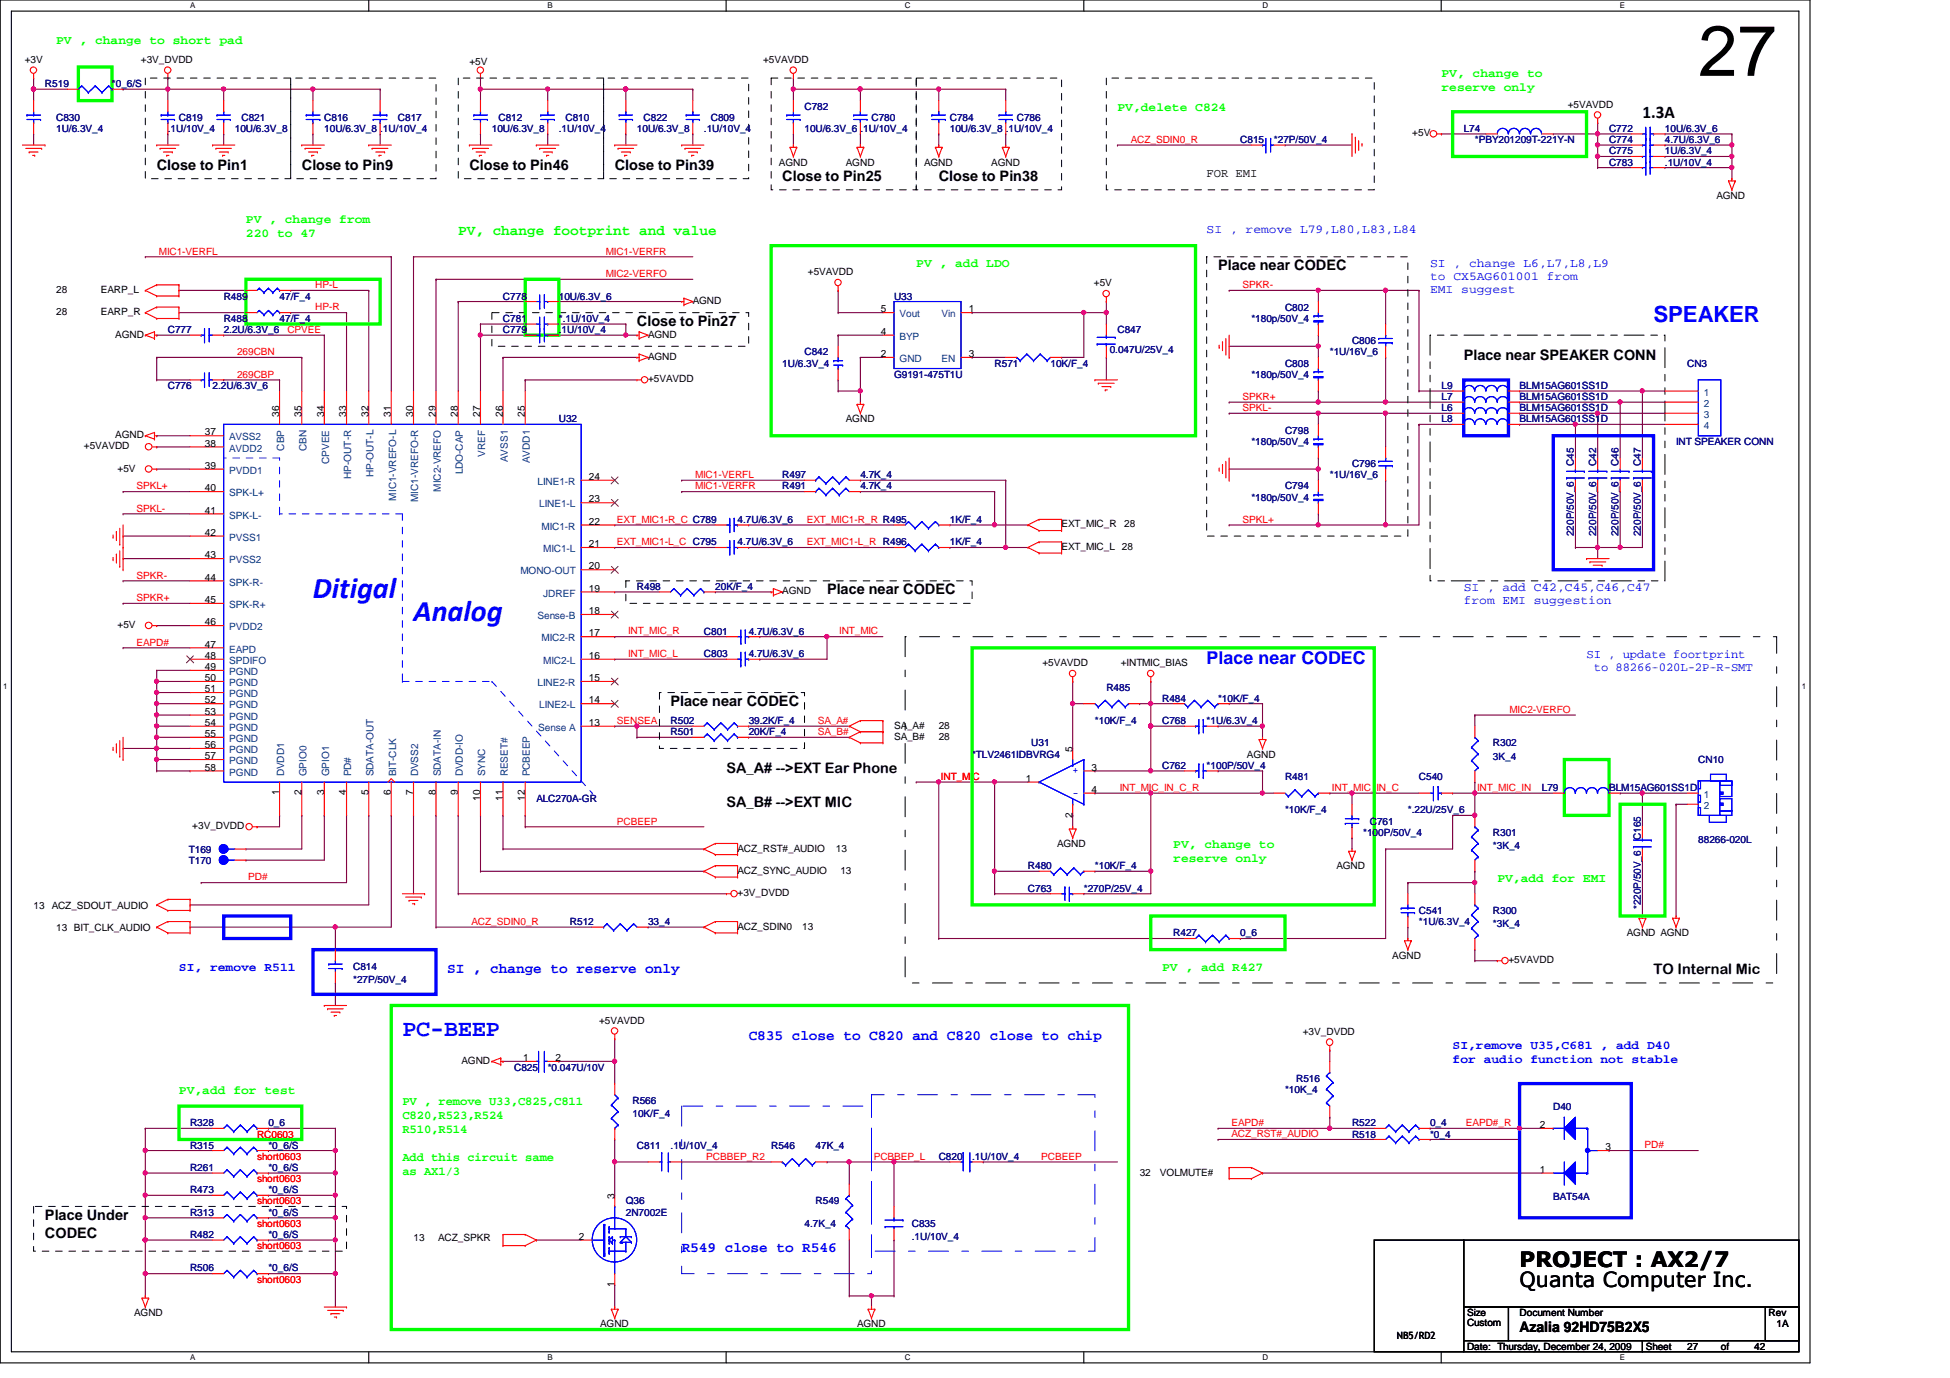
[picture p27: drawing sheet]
<svg xmlns="http://www.w3.org/2000/svg" width="297mm" height="210mm" viewBox="0 0 297 210" stroke-linecap="round" stroke-linejoin="round" font-family="sans-serif">
<defs><g id="words">
<text font-size="10.9" x="258.7" y="11.6">27</text>
<g font-size="4.6" fill="#00f">
<text x="47.7" y="91.1">Ditigal</text>
<text x="63" y="94.5">Analog</text>
</g>
<text font-size="3.6" fill="#00f" x="61.3" y="157.8">PC-BEEP</text>
<text font-size="3.4" fill="#00f" x="251.9" y="49.1">SPEAKER</text>
<g font-size="3.2">
<text x="231.5" y="196">Quanta Computer Inc.</text>
<text x="231.5" y="193">PROJECT : AX2/7</text>
</g>
<text font-size="2.7" x="250.2" y="17.9">1.3A</text>
<text font-size="2.7" fill="#00f" x="183.8" y="101.2">Place near CODEC</text>
<g font-size="2.2">
<text x="23.9" y="25.9">Close to Pin1</text>
<text x="46" y="25.9">Close to Pin9</text>
<text x="71.5" y="25.9">Close to Pin46</text>
<text x="93.6" y="25.9">Close to Pin39</text>
<text x="119.2" y="27.6">Close to Pin25</text>
<text x="143" y="27.6">Close to Pin38</text>
<text x="185.5" y="41.2">Place near CODEC</text>
<text x="97" y="49.7">Close to Pin27</text>
<text x="223" y="54.8">Place near SPEAKER CONN</text>
<text x="126" y="90.6">Place near CODEC</text>
<text x="102.1" y="107.6">Place near CODEC</text>
<text x="110.7" y="117.8">SA_A# --&gt;EXT Ear Phone</text>
<text x="110.7" y="122.9">SA_B# --&gt;EXT MIC</text>
<text x="251.9" y="148.4">TO Internal Mic</text>
<text x="6.9" y="185.8">Place Under</text>
<text x="6.9" y="188.5">CODEC</text>
<text x="231.5" y="202.9">Azalia 92HD75B2X5</text>
</g>
<text font-size="2.2" fill="#0f0" x="69.8" y="35.9">PV, change footprint and value</text>
<g font-size="2.2" fill="#00f">
<text x="68.1" y="148.2">SI , change to reserve only</text>
<text x="114" y="158.4">C835 close to C820 and C820 close to chip</text>
<text x="103.8" y="190.7">R549 close to R546</text>
</g>
<g font-size="1.9" fill="#0f0">
<text x="8.5" y="6.6">PV , change to short pad</text>
<text x="219.6" y="11.8">PV, change to</text>
<text x="170.2" y="16.9">PV,delete C824</text>
<text x="219.6" y="13.9">reserve only</text>
<text x="37.5" y="33.9">PV , change from</text>
<text x="37.5" y="36">220 to 47</text>
<text x="139.6" y="40.7">PV , add LDO</text>
<text x="178.7" y="129.2">PV, change to</text>
<text x="178.7" y="131.3">reserve only</text>
<text x="228.1" y="134.3">PV,add for EMI</text>
<text x="177" y="147.9">PV , add R427</text>
<text x="27.3" y="166.6">PV,add for test</text>
<text x="61.3" y="168.3">PV , remove U33,C825,C811</text>
<text x="61.3" y="170.4">C820,R523,R524</text>
<text x="61.3" y="172.6">R510,R514</text>
<text x="61.3" y="176.8">Add this circuit same</text>
<text x="61.3" y="178.9">as AX1/3</text>
</g>
<text font-size="1.9" x="183.8" y="27">FOR EMI</text>
<g font-size="1.9" fill="#00f">
<text x="183.8" y="35.5">SI , remove L79,L80,L83,L84</text>
<text x="217.8" y="40.6">SI , change L6,L7,L8,L9</text>
<text x="217.8" y="42.6">to CX5AG601001 from</text>
<text x="217.8" y="44.6">EMI suggest</text>
<text x="223" y="90">SI , add C42,C45,C46,C47</text>
<text x="223" y="91.9">from EMI suggestion</text>
<text x="241.7" y="100.2">SI , update foortprint</text>
<text x="242.8" y="102.2">to 88266-020L-2P-R-SMT</text>
<text x="27.3" y="147.9">SI, remove R511</text>
<text x="221.3" y="159.8">SI,remove U35,C681 , add D40</text>
<text x="221.3" y="161.9">for audio function not stable</text>
</g>
<g font-size="1.5">
<text x="3.8" y="9.6">+3V</text>
<text x="21.5" y="9.6">+3V_DVDD</text>
<text x="71.5" y="9.9">+5V</text>
<text x="116.2" y="9.6">+5VAVDD</text>
<text x="238.8" y="16.4">+5VAVDD</text>
<text x="215.1" y="20.8">+5V</text>
<text x="118.7" y="25.2">AGND</text>
<text x="128.9" y="25.2">AGND</text>
<text x="140.8" y="25.2">AGND</text>
<text x="151" y="25.2">AGND</text>
<text x="261.4" y="30.3">AGND</text>
<text x="123.1" y="41.9">+5VAVDD</text>
<text x="8.5" y="44.6">28</text>
<text x="15.4" y="44.6">EARP_L</text>
<text x="105.5" y="46.3">AGND</text>
<text x="134.2" y="47.6">5</text>
<text x="147.6" y="47.6">1</text>
<text x="166.6" y="43.6">+5V</text>
<text x="8.5" y="48">28</text>
<text x="15.4" y="48">EARP_R</text>
<text x="17.6" y="51.4">AGND</text>
<text x="98.7" y="51.4">AGND</text>
<text x="134.2" y="51">4</text>
<text x="98.7" y="54.8">AGND</text>
<text x="98.7" y="58.2">+5VAVDD</text>
<text x="134.2" y="54.4">2</text>
<text x="147.6" y="54.4">3</text>
<text x="42.5" y="63.5" transform="rotate(-90 42.5 63.5)">36</text>
<text x="45.9" y="63.5" transform="rotate(-90 45.9 63.5)">35</text>
<text x="49.4" y="63.5" transform="rotate(-90 49.4 63.5)">34</text>
<text x="52.7" y="63.5" transform="rotate(-90 52.7 63.5)">33</text>
<text x="56.1" y="63.5" transform="rotate(-90 56.1 63.5)">32</text>
<text x="59.6" y="63.5" transform="rotate(-90 59.6 63.5)">31</text>
<text x="62.9" y="63.5" transform="rotate(-90 62.9 63.5)">30</text>
<text x="66.4" y="63.5" transform="rotate(-90 66.4 63.5)">29</text>
<text x="69.8" y="63.5" transform="rotate(-90 69.8 63.5)">28</text>
<text x="73.1" y="63.5" transform="rotate(-90 73.1 63.5)">27</text>
<text x="76.6" y="63.5" transform="rotate(-90 76.6 63.5)">26</text>
<text x="80" y="63.5" transform="rotate(-90 80 63.5)">25</text>
<text x="128.9" y="64.3">AGND</text>
<text x="12.8" y="68.5">+5VAVDD</text>
<text x="17.6" y="66.7">AGND</text>
<text x="17.9" y="71.8">+5V</text>
<text x="31.2" y="66.3">37</text>
<text x="31.2" y="68">38</text>
<text x="31.2" y="71.4">39</text>
<text x="31.2" y="74.8">40</text>
<text x="89.7" y="76.5">23</text>
<text x="89.7" y="73.1">24</text>
<text x="31.2" y="78.2">41</text>
<text x="31.2" y="81.6">42</text>
<text x="89.7" y="83.4">21</text>
<text x="89.7" y="79.9">22</text>
<text x="161.7" y="80.3">EXT_MIC_R</text>
<text x="161.7" y="83.7">EXT_MIC_L 28</text>
<text x="171.2" y="80.3">28</text>
<text x="31.2" y="85">43</text>
<text x="31.2" y="88.4">44</text>
<text x="89.7" y="86.7">20</text>
<text x="17.9" y="95.7">+5V</text>
<text x="31.2" y="91.9">45</text>
<text x="31.2" y="95.2">46</text>
<text x="89.7" y="93.6">18</text>
<text x="89.7" y="90.1">19</text>
<text x="119.2" y="90.6">AGND</text>
<text x="31.2" y="98.6">47</text>
<text x="31.2" y="100.4">48</text>
<text x="89.7" y="100.4">16</text>
<text x="89.7" y="96.9">17</text>
<text x="158.8" y="101.5">+5VAVDD</text>
<text x="170.7" y="101.5">+INTMIC_BIAS</text>
<text x="31.2" y="102.1">49</text>
<text x="31.2" y="103.8">50</text>
<text x="31.2" y="105.5">51</text>
<text x="31.2" y="107.1">52</text>
<text x="89.7" y="107.1">14</text>
<text x="89.7" y="103.8">15</text>
<text x="31.2" y="108.9">53</text>
<text x="31.2" y="110.6">54</text>
<text x="31.2" y="114">56</text>
<text x="31.2" y="112.3">55</text>
<text x="89.7" y="110.6">13</text>
<text x="136.2" y="111">SA_A#</text>
<text x="136.2" y="112.7">SA_B#</text>
<text x="143" y="111">28</text>
<text x="143" y="112.7">28</text>
<text x="31.2" y="115.7">57</text>
<text x="31.2" y="117.4">58</text>
<text x="156.2" y="119.1">1</text>
<text x="163.4" y="114.5" transform="rotate(-90 163.4 114.5)">5</text>
<text x="166.3" y="117.4">3</text>
<text x="189.9" y="115.4">AGND</text>
<text x="42.5" y="121.2" transform="rotate(-90 42.5 121.2)">1</text>
<text x="45.9" y="121.2" transform="rotate(-90 45.9 121.2)">2</text>
<text x="49.4" y="121.2" transform="rotate(-90 49.4 121.2)">3</text>
<text x="52.7" y="121.2" transform="rotate(-90 52.7 121.2)">4</text>
<text x="56.1" y="121.2" transform="rotate(-90 56.1 121.2)">5</text>
<text x="59.6" y="121.2" transform="rotate(-90 59.6 121.2)">6</text>
<text x="62.9" y="121.2" transform="rotate(-90 62.9 121.2)">7</text>
<text x="66.4" y="121.2" transform="rotate(-90 66.4 121.2)">8</text>
<text x="69.8" y="121.2" transform="rotate(-90 69.8 121.2)">9</text>
<text x="73.1" y="122" transform="rotate(-90 73.1 122)">10</text>
<text x="76.6" y="122" transform="rotate(-90 76.6 122)">11</text>
<text x="80" y="122" transform="rotate(-90 80 122)">12</text>
<text x="163.4" y="124.5" transform="rotate(-90 163.4 124.5)">2</text>
<text x="166.3" y="120.8">4</text>
<text x="29.3" y="126.3">+3V_DVDD</text>
<text x="112.3" y="129.7">ACZ_RST#_AUDIO</text>
<text x="127.3" y="129.7">13</text>
<text x="161" y="129">AGND</text>
<text x="112.3" y="133.1">ACZ_SYNC_AUDIO</text>
<text x="112.3" y="136.5">+3V_DVDD</text>
<text x="128" y="133.1">13</text>
<text x="203.6" y="132.4">AGND</text>
<text x="5.1" y="138.4">13 ACZ_SDOUT_AUDIO</text>
<text x="8.5" y="141.8">13 BIT_CLK_AUDIO</text>
<text x="112.3" y="141.6">ACZ_SDIN0</text>
<text x="122.2" y="141.6">13</text>
<text x="247.8" y="142.6">AGND AGND</text>
<text x="212.1" y="146">AGND</text>
<text x="229.8" y="146.7">+5VAVDD</text>
<text x="91.3" y="155.9">+5VAVDD</text>
<text x="79.7" y="161.6">1</text>
<text x="84.6" y="161.6">2</text>
<text x="198.5" y="157.6">+3V_DVDD</text>
<text x="70.3" y="162.1">AGND</text>
<text x="234.6" y="171.8">2</text>
<text x="173.6" y="179.1">32</text>
<text x="176.7" y="179.1">VOLMUTE#</text>
<text x="234.6" y="178.6">1</text>
<text x="244.6" y="175.2">3</text>
<text x="93.6" y="182.6" transform="rotate(-90 93.6 182.6)">3</text>
<text x="63" y="189.1">13</text>
<text x="66.8" y="189.1">ACZ_SPKR</text>
<text x="88.2" y="188.8">2</text>
<text x="93.6" y="196" transform="rotate(-90 93.6 196)">1</text>
<text x="20.4" y="200.5">AGND</text>
<text x="91.4" y="202.2">AGND</text>
<text x="130.6" y="202.2">AGND</text>
<text x="223.5" y="202">Custom</text>
<text x="223.5" y="200.5">Size</text>
<text x="231.5" y="200.5">Document Number</text>
<text x="269.4" y="200.5">Rev</text>
<text x="270.6" y="202.2">1A</text>
<text x="212.8" y="204">NB5/RD2</text>
<text x="223.5" y="205.6">Date: Thursday, December 24, 2009</text>
<text x="250.7" y="205.6">Sheet</text>
<text x="257" y="205.6">27</text>
<text x="262.1" y="205.6">of</text>
<text x="267.2" y="205.6">42</text>
</g>
<g font-size="1.5" fill="#000080">
<text x="6.9" y="13.3">R519</text>
<text x="17.1" y="13.3">*0_6/S</text>
<text x="122.6" y="16.7">C782</text>
<text x="8.5" y="18.4">C830</text>
<text x="8.5" y="20.1">1U/6.3V_4</text>
<text x="25.6" y="20.1">.1U/10V_4</text>
<text x="27.3" y="18.4">C819</text>
<text x="35.8" y="20.1">10U/6.3V_8</text>
<text x="36.8" y="18.4">C821</text>
<text x="49.4" y="18.4">C816</text>
<text x="49.4" y="20.1">10U/6.3V_8 .1U/10V_4</text>
<text x="60.6" y="18.4">C817</text>
<text x="74.9" y="20.1">10U/6.3V_8</text>
<text x="75.9" y="18.4">C812</text>
<text x="85.1" y="20.1">.1U/10V_4</text>
<text x="86.1" y="18.4">C810</text>
<text x="97" y="20.1">10U/6.3V_8</text>
<text x="98" y="18.4">C822</text>
<text x="107.2" y="20.1">.1U/10V_4</text>
<text x="108.3" y="18.4">C809</text>
<text x="122.6" y="20.1">10U/6.3V_6 .1U/10V_4</text>
<text x="132.8" y="18.4">C780</text>
<text x="144.7" y="18.4">C784</text>
<text x="144.7" y="20.1">10U/6.3V_8 .1U/10V_4</text>
<text x="154.9" y="18.4">C786</text>
<text x="188.9" y="21.8">C815</text>
<text x="194.1" y="21.8">*27P/50V_4</text>
<text x="223" y="20.1">L74</text>
<text x="224.7" y="21.8">*PBY201209T-221Y-N</text>
<text x="245.1" y="21.8">C774</text>
<text x="245.1" y="20.1">C772</text>
<text x="245.1" y="23.5">C775</text>
<text x="253.6" y="21.8">4.7U/6.3V_6</text>
<text x="253.6" y="20.1">10U/6.3V_6</text>
<text x="253.6" y="23.5">1U/6.3V_4</text>
<text x="245.1" y="25.2">C783</text>
<text x="253.6" y="25.2">.1U/10V_4</text>
<text x="34.1" y="45.6">R489</text>
<text x="42.6" y="45.6">47/F_4</text>
<text x="76.6" y="45.6">C778</text>
<text x="85.1" y="45.6">10U/6.3V_6</text>
<text x="136.2" y="45.6">U33</text>
<text x="195.7" y="47.3">C802</text>
<text x="25.6" y="50.8">C777</text>
<text x="34.1" y="50.8">2.2U/6.3V_6</text>
<text x="34.1" y="49">R488</text>
<text x="42.6" y="49">47/F_4</text>
<text x="76.6" y="50.8">C779</text>
<text x="76.6" y="49">C781</text>
<text x="85.1" y="50.8">.1U/10V_4</text>
<text x="85.1" y="49">*.1U/10V_4</text>
<text x="169" y="53.8">0.047U/25V_4</text>
<text x="170.2" y="50.8">C847</text>
<text x="190.6" y="49">*180p/50V_4</text>
<text x="205.9" y="52.5">C806</text>
<text x="25.6" y="59.3">C776</text>
<text x="32.4" y="59.3">2.2U/6.3V_6</text>
<text x="119.2" y="55.8">1U/6.3V_4</text>
<text x="122.6" y="54.1">C842</text>
<text x="136.2" y="57.5">G9191-475T1U</text>
<text x="151.5" y="55.8">R571</text>
<text x="160" y="55.8">10K/F_4</text>
<text x="190.6" y="57.5">*180p/50V_4</text>
<text x="195.7" y="55.8">C808</text>
<text x="202.6" y="54.1">*1U/16V_6</text>
<text x="219.6" y="59.3">L9</text>
<text x="231.5" y="59.3">BLM15AG601SS1D</text>
<text x="257" y="55.8">CN3</text>
<text x="85.1" y="64.3">U32</text>
<text x="219.6" y="62.7">L6</text>
<text x="219.6" y="61">L7</text>
<text x="219.6" y="64.3">L8</text>
<text x="231.5" y="62.7">BLM15AG601SS1D</text>
<text x="231.5" y="61">BLM15AG601SS1D</text>
<text x="231.5" y="64.3">BLM15AG601SS1D</text>
<text x="190.6" y="67.8">*180p/50V_4</text>
<text x="195.7" y="66">C798</text>
<text x="205.9" y="71.2">C796</text>
<text x="239.7" y="71" transform="rotate(-90 239.7 71)">C45</text>
<text x="243.1" y="71" transform="rotate(-90 243.1 71)">C42</text>
<text x="246.5" y="71" transform="rotate(-90 246.5 71)">C46</text>
<text x="249.9" y="71" transform="rotate(-90 249.9 71)">C47</text>
<text x="255.3" y="67.8">INT SPEAKER CONN</text>
<text x="119.2" y="72.9">R497</text>
<text x="119.2" y="74.5">R491</text>
<text x="131.1" y="72.9">4.7K_4</text>
<text x="131.1" y="74.5">4.7K_4</text>
<text x="190.6" y="76.3">*180p/50V_4</text>
<text x="195.7" y="74.5">C794</text>
<text x="202.6" y="72.9">*1U/16V_6</text>
<text x="112.3" y="79.7">4.7U/6.3V_6</text>
<text x="112.3" y="83.1">4.7U/6.3V_6</text>
<text x="144.7" y="83.1">1K/F_4</text>
<text x="144.7" y="79.7">1K/F_4</text>
<text x="239.7" y="81.7" transform="rotate(-90 239.7 81.7)">220P/50V_6</text>
<text x="243.1" y="81.7" transform="rotate(-90 243.1 81.7)">220P/50V_6</text>
<text x="246.5" y="81.7" transform="rotate(-90 246.5 81.7)">220P/50V_6</text>
<text x="249.9" y="81.7" transform="rotate(-90 249.9 81.7)">220P/50V_6</text>
<text x="97" y="89.9">R498</text>
<text x="109" y="89.9">20K/F_4</text>
<text x="107.2" y="96.7">C801</text>
<text x="107.2" y="100.1">C803</text>
<text x="114" y="96.7">4.7U/6.3V_6</text>
<text x="114" y="100.1">4.7U/6.3V_6</text>
<text x="168.5" y="105.2">R485</text>
<text x="177" y="106.9">R484</text>
<text x="185.5" y="106.9">*10K/F_4</text>
<text x="102.1" y="112">R501</text>
<text x="102.1" y="110.3">R502</text>
<text x="114" y="112">20K/F_4</text>
<text x="114" y="110.3">39.2K/F_4</text>
<text x="157.1" y="113.7">U31</text>
<text x="166.8" y="110.3">*10K/F_4</text>
<text x="177" y="110.3">C768</text>
<text x="183.8" y="110.3">*1U/6.3V_4</text>
<text x="227.4" y="113.7">R302</text>
<text x="148.1" y="115.4">*TLV2461IDBVRG4</text>
<text x="177" y="117.1">C762</text>
<text x="183.8" y="117.1">*100P/50V_4</text>
<text x="195.7" y="118.8">R481</text>
<text x="216.2" y="118.8">C540</text>
<text x="227.4" y="115.7">3K_4</text>
<text x="258.7" y="116.2">CN10</text>
<text x="81.7" y="122.2">ALC270A-GR</text>
<text x="195.7" y="123.9">*10K/F_4</text>
<text x="208.7" y="125.6">C761</text>
<text x="214.5" y="123.9">*.22U/25V_6</text>
<text x="234.9" y="120.5">L79</text>
<text x="245.1" y="120.5">BLM15AG601SS1D</text>
<text x="28.8" y="129.9">T169</text>
<text x="28.8" y="131.6">T170</text>
<text x="207.6" y="127.3">*100P/50V_4</text>
<text x="227.4" y="127.3">R301</text>
<text x="227.4" y="129.4">*3K_4</text>
<text x="249.9" y="128" transform="rotate(-90 249.9 128)">C165</text>
<text x="258.7" y="128.4">88266-020L</text>
<text x="156.6" y="135.8">C763</text>
<text x="156.6" y="132.4">R480</text>
<text x="165.1" y="135.8">*270P/25V_4</text>
<text x="166.8" y="132.4">*10K/F_4</text>
<text x="86.8" y="140.9">R512</text>
<text x="98.7" y="140.9">33_4</text>
<text x="178.7" y="142.6">R427</text>
<text x="188.9" y="142.6">0_6</text>
<text x="216.2" y="139.2">C541</text>
<text x="216.2" y="140.9">*1U/6.3V_4</text>
<text x="227.4" y="139.2">R300</text>
<text x="227.4" y="141.3">*3K_4</text>
<text x="249.9" y="138.5" transform="rotate(-90 249.9 138.5)">*220P/50V_6</text>
<text x="53.8" y="147.7">C814</text>
<text x="53.8" y="149.8">*27P/50V_4</text>
<text x="78.3" y="163.1">C825</text>
<text x="83.4" y="163.1">*0.047U/10V</text>
<text x="195.7" y="166.5">*10K_4</text>
<text x="197.4" y="164.8">R516</text>
<text x="29" y="171.6">R328</text>
<text x="40.9" y="171.6">0_6</text>
<text x="96.3" y="168.1">R566</text>
<text x="96.3" y="170.2">10K/F_4</text>
<text x="205.9" y="171.6">R522</text>
<text x="205.9" y="173.3">R518</text>
<text x="217.8" y="171.6">0_4</text>
<text x="217.8" y="173.3">*0_4</text>
<text x="236.6" y="169">D40</text>
<text x="29" y="175">R315</text>
<text x="29" y="178.4">R261</text>
<text x="40.9" y="175">*0_6/S</text>
<text x="40.9" y="178.4">*0_6/S</text>
<text x="97" y="175">C811</text>
<text x="102.1" y="175">.1U/10V_4</text>
<text x="117.5" y="175">R546</text>
<text x="124.2" y="175">47K_4</text>
<text x="143" y="176.7">C820</text>
<text x="148.1" y="176.7">.1U/10V_4</text>
<text x="29" y="185.2">R313</text>
<text x="29" y="181.8">R473</text>
<text x="40.9" y="185.2">*0_6/S</text>
<text x="40.9" y="181.8">*0_6/S</text>
<text x="95.3" y="183.5">Q36</text>
<text x="95.3" y="185.2">2N7002E</text>
<text x="124.2" y="183.5">R549</text>
<text x="236.6" y="182.8">BAT54A</text>
<text x="29" y="188.6">R482</text>
<text x="40.9" y="188.6">*0_6/S</text>
<text x="122.6" y="186.9">4.7K_4</text>
<text x="138.9" y="186.9">C835</text>
<text x="138.9" y="188.9">.1U/10V_4</text>
<text x="29" y="193.7">R506</text>
<text x="40.9" y="193.7">*0_6/S</text>
</g>
<g font-size="1.5" fill="#f00">
<text x="172.3" y="21.8">ACZ_SDIN0_R</text>
<text x="24.2" y="38.8">MIC1-VERFL</text>
<text x="92.3" y="38.8">MIC1-VERFR</text>
<text x="48" y="47.3">HP-R</text>
<text x="48" y="43.9">HP-L</text>
<text x="92.3" y="42.2">MIC2-VERFO</text>
<text x="189.3" y="43.9">SPKR-</text>
<text x="43.8" y="50.7">CPVEE</text>
<text x="36.1" y="57.5">269CBP</text>
<text x="36.1" y="54.1">269CBN</text>
<text x="189.3" y="60.9">SPKR+</text>
<text x="189.3" y="62.6">SPKL-</text>
<text x="20.8" y="74.5">SPKL+</text>
<text x="20.8" y="77.9">SPKL-</text>
<text x="105.9" y="72.8">MIC1-VERFL</text>
<text x="105.9" y="74.5">MIC1-VERFR</text>
<text x="94" y="83.1">EXT_MIC1-L_C C795</text>
<text x="94" y="79.6">EXT_MIC1-R_C C789</text>
<text x="122.9" y="83.1">EXT_MIC1-L_R R496</text>
<text x="122.9" y="79.6">EXT_MIC1-R_R R495</text>
<text x="189.3" y="79.6">SPKL+</text>
<text x="20.8" y="88.1">SPKR-</text>
<text x="20.8" y="91.6">SPKR+</text>
<text x="20.8" y="98.3">EAPD#</text>
<text x="95.7" y="100.1">INT_MIC_L</text>
<text x="95.7" y="96.6">INT_MIC_R</text>
<text x="127.8" y="96.6">INT_MIC</text>
<text x="94" y="110.3">SENSEA</text>
<text x="124.6" y="112">SA_B#</text>
<text x="124.6" y="110.3">SA_A#</text>
<text x="230" y="108.6">MIC2-VERFO</text>
<text x="143.3" y="118.8">INT_MIC</text>
<text x="94" y="125.6">PCBEEP</text>
<text x="170.6" y="120.5">INT_MIC_IN_C_R</text>
<text x="202.9" y="120.5">INT_MIC_IN_C</text>
<text x="225" y="120.5">INT_MIC_IN</text>
<text x="37.8" y="134.1">PD#</text>
<text x="71.8" y="140.9">ACZ_SDIN0_R</text>
<text x="39.2" y="173.3">RC0603</text>
<text x="187.6" y="171.5">EAPD#</text>
<text x="187.6" y="173.2">ACZ_RST#_AUDIO</text>
<text x="223.3" y="171.5">EAPD#_R</text>
<text x="39.2" y="176.7">short0603</text>
<text x="107.6" y="176.7">PCBBEP_R2</text>
<text x="133.1" y="176.7">PCBBEP_L</text>
<text x="158.6" y="176.7">PCBEEP</text>
<text x="250.5" y="174.9">PD#</text>
<text x="39.2" y="180.1">short0603</text>
<text x="39.2" y="183.5">short0603</text>
<text x="39.2" y="190.3">short0603</text>
<text x="39.2" y="186.9">short0603</text>
<text x="39.2" y="195.4">short0603</text>
</g>
<g font-size="1.5" fill="#004080">
<text x="137" y="48.3">Vout</text>
<text x="137" y="51.8">BYP</text>
<text x="143.4" y="48.3">Vin</text>
<text x="137" y="55.2">GND</text>
<text x="143.4" y="55.2">EN</text>
<text x="259.5" y="60.3">1</text>
<text x="259.5" y="62">2</text>
<text x="259.5" y="63.7">3</text>
<text x="259.5" y="65.4">4</text>
<text x="34.9" y="67.1">AVSS2</text>
<text x="34.9" y="68.8">AVDD2</text>
<text x="43.3" y="68.6" transform="rotate(-90 43.3 68.6)">CBP</text>
<text x="46.7" y="68.7" transform="rotate(-90 46.7 68.7)">CBN</text>
<text x="50.1" y="70.7" transform="rotate(-90 50.1 70.7)">CPVEE</text>
<text x="73.9" y="69.6" transform="rotate(-90 73.9 69.6)">VREF</text>
<text x="77.3" y="70.4" transform="rotate(-90 77.3 70.4)">AVSS1</text>
<text x="80.7" y="70.6" transform="rotate(-90 80.7 70.6)">AVDD1</text>
<text x="34.9" y="72.2">PVDD1</text>
<text x="34.9" y="75.6">SPK-L+</text>
<text x="53.5" y="72.9" transform="rotate(-90 53.5 72.9)">HP-OUT-R</text>
<text x="56.9" y="72.7" transform="rotate(-90 56.9 72.7)">HP-OUT-L</text>
<text x="60.3" y="76.2" transform="rotate(-90 60.3 76.2)">MIC1-VREFO-L</text>
<text x="63.7" y="76.5" transform="rotate(-90 63.7 76.5)">MIC1-VREFO-R</text>
<text x="67.1" y="74.9" transform="rotate(-90 67.1 74.9)">MIC2-VREFO</text>
<text x="70.5" y="72.3" transform="rotate(-90 70.5 72.3)">LDO-CAP</text>
<text x="81.9" y="73.9">LINE1-R</text>
<text x="82.1" y="77.3">LINE1-L</text>
<text x="34.9" y="79">SPK-L-</text>
<text x="34.9" y="82.4">PVSS1</text>
<text x="82.5" y="80.7">MIC1-R</text>
<text x="34.9" y="85.8">PVSS2</text>
<text x="34.9" y="89.2">SPK-R-</text>
<text x="79.3" y="87.5">MONO-OUT</text>
<text x="82.8" y="84.1">MIC1-L</text>
<text x="34.9" y="92.6">SPK-R+</text>
<text x="81.9" y="94.3">Sense-B</text>
<text x="82.8" y="90.9">JDREF</text>
<text x="34.9" y="96">PVDD2</text>
<text x="34.9" y="99.4">EAPD</text>
<text x="34.9" y="101.1">SPDIFO</text>
<text x="82.5" y="97.7">MIC2-R</text>
<text x="82.8" y="101.1">MIC2-L</text>
<text x="34.9" y="102.8">PGND</text>
<text x="34.9" y="104.5">PGND</text>
<text x="34.9" y="106.2">PGND</text>
<text x="34.9" y="107.9">PGND</text>
<text x="81.9" y="104.5">LINE2-R</text>
<text x="82.1" y="107.9">LINE2-L</text>
<text x="34.9" y="109.6">PGND</text>
<text x="34.9" y="111.3">PGND</text>
<text x="34.9" y="113">PGND</text>
<text x="82" y="111.3">Sense A</text>
<text x="34.9" y="114.7">PGND</text>
<text x="34.9" y="116.4">PGND</text>
<text x="34.9" y="118.2">PGND</text>
<text x="43.3" y="118.3" transform="rotate(-90 43.3 118.3)">DVDD1</text>
<text x="46.7" y="118.3" transform="rotate(-90 46.7 118.3)">GPIO0</text>
<text x="50.1" y="118.3" transform="rotate(-90 50.1 118.3)">GPIO1</text>
<text x="53.5" y="118.3" transform="rotate(-90 53.5 118.3)">PD#</text>
<text x="56.9" y="118.3" transform="rotate(-90 56.9 118.3)">SDATA-OUT</text>
<text x="60.3" y="118.3" transform="rotate(-90 60.3 118.3)">BIT-CLK</text>
<text x="63.7" y="118.3" transform="rotate(-90 63.7 118.3)">DVSS2</text>
<text x="67.1" y="118.3" transform="rotate(-90 67.1 118.3)">SDATA-IN</text>
<text x="70.5" y="118.3" transform="rotate(-90 70.5 118.3)">DVDD-IO</text>
<text x="73.9" y="118.3" transform="rotate(-90 73.9 118.3)">SYNC</text>
<text x="77.3" y="118.3" transform="rotate(-90 77.3 118.3)">RESET#</text>
<text x="80.7" y="118.3" transform="rotate(-90 80.7 118.3)">PCBEEP</text>
<text x="259.5" y="121.5">1</text>
<text x="259.5" y="123.2">2</text>
</g>
<g font-size="1.5" fill="#00f">
<text x="163.4" y="117.8">+</text>
<text x="163.4" y="121.2">-</text>
</g>
<g font-size="1.2">
<text x="29" y="1.3">A</text>
<text x="83.4" y="1.3">B</text>
<text x="137.8" y="1.3">C</text>
<text x="192.3" y="1.3">D</text>
<text x="246.8" y="1.3">E</text>
<text x=".5" y="104.9">1</text>
<text x="274.4" y="104.9">1</text>
<text x="29" y="207.2">A</text>
<text x="83.4" y="207.2">B</text>
<text x="137.8" y="207.2">C</text>
<text x="192.3" y="207.2">D</text>
<text x="246.8" y="207.2">E</text>
</g>
</g></defs>
<path d="M0 0h275.7v207.6h-275.7zM1.7 1.7h272.3v204.2h-272.3z" fill="none" stroke="#000" stroke-width=".17"/>
<g fill="#fff">
<path d="M29 .2h.7v1.3h-.7z"/>
<path d="M29 206.1h.7v1.3h-.7z"/>
</g>
<path d="M56.2 0v1.7M56.2 205.9v1.7" fill="none" stroke="#000" stroke-width=".17"/>
<g fill="#fff">
<path d="M83.4 .2h.8v1.3h-.8z"/>
<path d="M83.4 206.1h.8v1.3h-.8z"/>
</g>
<path d="M110.6 0v1.7M110.6 205.9v1.7" fill="none" stroke="#000" stroke-width=".17"/>
<g fill="#fff">
<path d="M137.8 .2h.9v1.3h-.9z"/>
<path d="M137.8 206.1h.9v1.3h-.9z"/>
</g>
<path d="M165.1 0v1.7M165.1 205.9v1.7" fill="none" stroke="#000" stroke-width=".17"/>
<g fill="#fff">
<path d="M192.3 .2h.9v1.3h-.9z"/>
<path d="M192.3 206.1h.9v1.3h-.9z"/>
</g>
<path d="M219.5 0v1.7M219.5 205.9v1.7" fill="none" stroke="#000" stroke-width=".17"/>
<g fill="#fff">
<path d="M246.8 .2h.7v1.3h-.7z"/>
<path d="M246.8 206.1h.7v1.3h-.7z"/>
<path d="M.5 103.8h.6v1.4h-.6z"/>
<path d="M274.4 103.8h.7v1.4h-.7z"/>
</g>
<path d="M73.2 11.9h.1M73.2 13.6h.1M73.2 11.9v1.7M73.2 13.6h10.2M131.1 74.9h.1M131.1 74.9h20.4M153.2 83.4h.1M153.2 83.4h3.4" fill="none" stroke="#800040" stroke-width=".17"/>
<circle cx="73.2" cy="13.6" r=".32" fill="#f0f"/>
<circle cx="73.2" cy="13.6" r=".32" fill="none" stroke="#f0f" stroke-width=".17"/>
<path d="M131.1 13.6h.1M131.1 13.6v1.7M144.7 80h.1M144.7 80h6.8M144.7 83.4h.1M144.7 83.4h8.5M114 112.3h.1M114 112.3h15.4" fill="none" stroke="#800040" stroke-width=".17"/>
<circle cx="153.2" cy="83.4" r=".32" fill="#f0f"/>
<circle cx="153.2" cy="83.4" r=".32" fill="none" stroke="#f0f" stroke-width=".17"/>
<path d="M51.1 178.7h.1M51.1 178.7v3.4" fill="none" stroke="#800040" stroke-width=".17"/>
<circle cx="51.1" cy="178.7" r=".32" fill="#f0f"/>
<circle cx="51.1" cy="178.7" r=".32" fill="none" stroke="#f0f" stroke-width=".17"/>
<path d="M95.3 13.6h.1M95.3 13.6v1.7M131.1 13.6h.1M131.1 13.6h11.9M73.2 20.4h.1M73.2 20.4v1.7M80 57.9h.1M80 57.9v1.7" fill="none" stroke="#800040" stroke-width=".17"/>
<circle cx="131" cy="13.6" r=".32" fill="#f0f"/>
<circle cx="131" cy="13.6" r=".32" fill="none" stroke="#f0f" stroke-width=".17"/>
<g fill="none" stroke="#800040" stroke-width=".17">
<path d="M25.6 13.6h.1M25.6 13.6v1.7M5.1 20.4h.1M5.1 20.4v1.7M34.1 20.4h.1M34.1 20.4v1.7M151.5 74.9h.1M151.5 74.9v5.1M153.2 73.2h.1M153.2 73.2v10.2M29 137.8h.1M29 137.8h27.2"/>
<path d="M69.8 124.2h.1M69.8 124.2v11.9M66.4 141.2h.1M66.4 141.2h23.8M98.7 141.2h.1M98.7 141.2h8.5"/>
</g>
<circle cx="25.5" cy="13.6" r=".32" fill="#f0f"/>
<circle cx="25.5" cy="13.6" r=".32" fill="none" stroke="#f0f" stroke-width=".17"/>
<path d="M5.1 13.6h.1M5.1 13.6v1.7" fill="none" stroke="#800040" stroke-width=".17"/>
<circle cx="5.1" cy="13.6" r=".32" fill="#f0f"/>
<circle cx="5.1" cy="13.6" r=".32" fill="none" stroke="#f0f" stroke-width=".17"/>
<path d="M34.1 13.6h.1M34.1 13.6h13.6" fill="none" stroke="#800040" stroke-width=".17"/>
<circle cx="47.6" cy="13.6" r=".32" fill="#f0f"/>
<circle cx="47.6" cy="13.6" r=".32" fill="none" stroke="#f0f" stroke-width=".17"/>
<circle cx="34.1" cy="13.6" r=".32" fill="#f0f"/>
<circle cx="34.1" cy="13.6" r=".32" fill="none" stroke="#f0f" stroke-width=".17"/>
<g fill="none" stroke="#800040" stroke-width=".17">
<path d="M5.1 13.6h.1M5.1 11.9h.1M5.1 13.6h5.1M5.1 11.9v1.7M18.8 13.6h.1M25.6 11.9h.1M25.6 11.9v1.7h-6.8M34.1 13.6h.1M34.1 13.6v1.7M25.6 20.4h.1M25.6 20.4v1.7M143 20.4h.1"/>
<path d="M143 20.4v1.7M153.2 20.4h.1M153.2 20.4v1.7M23.9 54.4h.1M23.9 57.9h.1M23.9 54.4v3.5M23.9 57.9h5.1M52.8 47.6h.1M52.8 47.6v12M66.4 42.5h.1M66.4 42.5v17.1M80 57.9h.1"/>
<path d="M80 57.9h17M131.1 73.2h.1M131.1 73.2h22.1M93.6 90.2h.1M93.6 90.2h6.9M109 90.2h.1M109 90.2h8.5M52.8 124.2h.1M52.8 124.2v10.3M73.2 124.2h.1M73.2 124.2v8.5"/>
</g>
<circle cx="5.1" cy="13.6" r=".32" fill="#f0f"/>
<circle cx="5.1" cy="13.6" r=".32" fill="none" stroke="#f0f" stroke-width=".17"/>
<path d="M120.9 13.6h.1M120.9 13.6v1.7M97 110.6h.1M97 110.6h8.5" fill="none" stroke="#800040" stroke-width=".17"/>
<circle cx="97" cy="110.6" r=".32" fill="#f0f"/>
<circle cx="97" cy="110.6" r=".32" fill="none" stroke="#f0f" stroke-width=".17"/>
<g fill="none" stroke="#800040" stroke-width=".17">
<path d="M105.5 13.6h.1M105.5 13.6v1.7M120.9 13.6h.1M120.9 13.6h10.2M131.1 20.4h.1M131.1 20.4v1.7M195.7 22.1h.1M195.7 22.1h10.2M44.3 47.6h.1M44.3 47.6h8.5M49.4 51.1h.1M49.4 51.1v8.5"/>
<path d="M66.4 42.5h.1M66.4 42.5h39.1M103.8 73.2h.1M103.8 73.2h18.8M30.6 134.5h.1M30.6 134.5h22.2M56.2 124.2h.1M56.2 124.2v13.6M80 124.2h.1M80 124.2v1.7"/>
</g>
<circle cx="131" cy="13.6" r=".32" fill="#f0f"/>
<circle cx="131" cy="13.6" r=".32" fill="none" stroke="#f0f" stroke-width=".17"/>
<circle cx="120.8" cy="13.6" r=".32" fill="#f0f"/>
<circle cx="120.8" cy="13.6" r=".32" fill="none" stroke="#f0f" stroke-width=".17"/>
<path d="M95.3 13.6h.1M95.3 13.6h10.2M120.9 11.9h.1M120.9 11.9v1.7M59.6 39.1h.1M59.6 39.1v20.5M105.5 20.4h.1M105.5 20.4v1.7M114 110.6h.1M114 110.6h15.4M76.6 124.2h.1M76.6 124.2v5.1" fill="none" stroke="#800040" stroke-width=".17"/>
<circle cx="95.3" cy="13.6" r=".32" fill="#f0f"/>
<circle cx="95.3" cy="13.6" r=".32" fill="none" stroke="#f0f" stroke-width=".17"/>
<g fill="none" stroke="#800040" stroke-width=".17">
<path d="M153.2 13.6h.1M153.2 13.6v1.7M63 39.1h.1M63 39.1v20.5M95.3 20.4h.1M95.3 20.4v1.7M120.9 20.4h.1M120.9 20.4v1.7M170.2 22.1h.1M170.2 22.1h20.4M27.3 44.2h.1M27.3 44.2h10.2"/>
<path d="M34.1 57.9h.1M34.1 51.1h.1M34.1 57.9h8.5M34.1 51.1h15.3M56.2 44.2h.1M56.2 44.2v15.4M73.2 49.4h.1M73.2 51.1h.1M73.2 51.1h6.8M73.2 49.4h6.8M76.6 54.4h.1M76.6 54.4v5.2"/>
<path d="M95.3 51.1h.1M95.3 51.1h1.7M103.8 74.9h.1M103.8 74.9h18.8M97 112.3h.1M97 112.3h8.5M39.2 125.9h.1M42.6 124.2h.1M42.6 124.2v1.7h-3.4M80 125.9h.1M80 125.9h27.2"/>
</g>
<circle cx="95.3" cy="51" r=".32" fill="#f0f"/>
<circle cx="95.3" cy="51" r=".32" fill="none" stroke="#f0f" stroke-width=".17"/>
<path d="M22.1 39.1h.1M22.1 39.1h37.5M73.2 51.1h.1M73.2 51.1v8.5M85.1 49.4h.1M85.1 49.4h10.2M95.3 49.4h.1M95.3 49.4v1.7" fill="none" stroke="#800040" stroke-width=".17"/>
<circle cx="73.2" cy="51" r=".32" fill="#f0f"/>
<circle cx="73.2" cy="51" r=".32" fill="none" stroke="#f0f" stroke-width=".17"/>
<path d="M73.2 13.6h.1M73.2 13.6v1.7M23.9 51.1h.1M23.9 51.1h5.1M73.2 49.4h.1M73.2 49.4v1.7M151.5 80h.1M151.5 80h5.1" fill="none" stroke="#800040" stroke-width=".17"/>
<circle cx="151.5" cy="79.9" r=".32" fill="#f0f"/>
<circle cx="151.5" cy="79.9" r=".32" fill="none" stroke="#f0f" stroke-width=".17"/>
<path d="M63 39.1h.1M63 39.1h42.5M44.3 44.2h.1M44.3 44.2h11.9M76.6 54.4h.1M76.6 54.4h20.4M51.1 185.5h.1M51.1 185.5v3.4" fill="none" stroke="#800040" stroke-width=".17"/>
<circle cx="51.1" cy="185.5" r=".32" fill="#f0f"/>
<circle cx="51.1" cy="185.5" r=".32" fill="none" stroke="#f0f" stroke-width=".17"/>
<path d="M143 13.6h.1M143 13.6v1.7M143 13.6h10.2" fill="none" stroke="#800040" stroke-width=".17"/>
<circle cx="143" cy="13.6" r=".32" fill="#f0f"/>
<circle cx="143" cy="13.6" r=".32" fill="none" stroke="#f0f" stroke-width=".17"/>
<path d="M27.3 47.6h.1M27.3 47.6h10.2M22.1 175.3h.1M22.1 175.3h10.3M40.9 175.3h.1M40.9 178.7h.1M40.9 175.3h10.2M51.1 175.3h.1M51.1 175.3v3.4h-10.2" fill="none" stroke="#800040" stroke-width=".17"/>
<circle cx="22.1" cy="175.2" r=".32" fill="#f0f"/>
<circle cx="22.1" cy="175.2" r=".32" fill="none" stroke="#f0f" stroke-width=".17"/>
<path d="M22.1 188.9h.1M22.1 188.9h10.3M40.9 188.9h.1M40.9 188.9h10.2M51.1 194h.1M51.1 188.9h.1M51.1 188.9v10.2" fill="none" stroke="#800040" stroke-width=".17"/>
<circle cx="51.1" cy="194" r=".32" fill="#f0f"/>
<circle cx="51.1" cy="194" r=".32" fill="none" stroke="#f0f" stroke-width=".17"/>
<circle cx="51.1" cy="188.9" r=".32" fill="#f0f"/>
<circle cx="51.1" cy="188.9" r=".32" fill="none" stroke="#f0f" stroke-width=".17"/>
<path d="M22.1 185.5h.1M22.1 185.5h10.3M22.1 185.5v3.4" fill="none" stroke="#800040" stroke-width=".17"/>
<circle cx="22.1" cy="188.9" r=".32" fill="#f0f"/>
<circle cx="22.1" cy="188.9" r=".32" fill="none" stroke="#f0f" stroke-width=".17"/>
<circle cx="22.1" cy="185.5" r=".32" fill="#f0f"/>
<circle cx="22.1" cy="185.5" r=".32" fill="none" stroke="#f0f" stroke-width=".17"/>
<path d="M22.1 182.1h.1M22.1 194h.1M22.1 182.1h10.3M22.1 194h10.3M22.1 194v3.4M40.9 185.5h.1M40.9 182.1h.1M40.9 194h.1M40.9 182.1h10.2M40.9 185.5h10.2M40.9 194h10.2" fill="none" stroke="#800040" stroke-width=".17"/>
<circle cx="22.1" cy="194" r=".32" fill="#f0f"/>
<circle cx="22.1" cy="194" r=".32" fill="none" stroke="#f0f" stroke-width=".17"/>
<path d="M22.1 182.1h.1M22.1 188.9h.1M22.1 182.1v3.4M22.1 188.9v5.1" fill="none" stroke="#800040" stroke-width=".17"/>
<circle cx="22.1" cy="188.9" r=".32" fill="#f0f"/>
<circle cx="22.1" cy="188.9" r=".32" fill="none" stroke="#f0f" stroke-width=".17"/>
<path d="M51.1 182.1h.1M51.1 182.1v3.4" fill="none" stroke="#800040" stroke-width=".17"/>
<circle cx="51.1" cy="182" r=".32" fill="#f0f"/>
<circle cx="51.1" cy="182" r=".32" fill="none" stroke="#f0f" stroke-width=".17"/>
<path d="M22.1 178.7h.1M22.1 178.7h10.3M22.1 178.7v3.4" fill="none" stroke="#800040" stroke-width=".17"/>
<circle cx="22.1" cy="182" r=".32" fill="#f0f"/>
<circle cx="22.1" cy="182" r=".32" fill="none" stroke="#f0f" stroke-width=".17"/>
<circle cx="22.1" cy="178.7" r=".32" fill="#f0f"/>
<circle cx="22.1" cy="178.7" r=".32" fill="none" stroke="#f0f" stroke-width=".17"/>
<g fill="none" stroke="#800040" stroke-width=".17">
<path d="M47.7 13.6h.1M47.7 13.6v1.7M47.7 13.6h10.2M57.9 13.6h.1M57.9 13.6v1.7M83.4 13.6h.1M83.4 13.6v1.7M83.4 13.6h11.9M47.7 20.4h.1M47.7 20.4v1.7M57.9 20.4h.1M57.9 20.4v1.7"/>
<path d="M83.4 20.4h.1M83.4 20.4v1.7M23.9 54.4h.1M23.9 54.4h22.1M42.6 57.9h.1M42.6 57.9v1.7M46 54.4h.1M46 54.4v5.2M93.6 80h.1M93.6 80h15.4M114 80h.1M114 80h22.2"/>
<path d="M93.6 83.4h.1M93.6 83.4h15.4M114 83.4h.1M114 83.4h22.2M93.6 110.6h.1M93.6 110.6h3.4M97 110.6h.1M97 110.6v1.7M63 124.2h.1M63 124.2v11.9M66.4 124.2h.1M66.4 124.2v17"/>
<path d="M22.1 175.3h.1M22.1 175.3v3.4"/>
</g>
<circle cx="95.3" cy="13.6" r=".32" fill="#f0f"/>
<circle cx="95.3" cy="13.6" r=".32" fill="none" stroke="#f0f" stroke-width=".17"/>
<circle cx="83.4" cy="13.6" r=".32" fill="#f0f"/>
<circle cx="83.4" cy="13.6" r=".32" fill="none" stroke="#f0f" stroke-width=".17"/>
<g fill="none" stroke="#800040" stroke-width=".17">
<path d="M69.8 45.9h.1M69.8 45.9v13.7M69.8 45.9h10.2M85.1 45.9h.1M85.1 45.9h18.7M93.6 97h.1M93.6 97h17.1M115.7 97h.1M115.7 97h18.8M126 97h.1M126 97v3.4h-10.3M93.6 100.4h.1"/>
<path d="M93.6 100.4h17.1M115.7 100.4h.1M59.6 124.2h.1M59.6 124.2v17M73.2 132.7h.1M73.2 132.7h34M76.6 129.3h.1M76.6 129.3h30.6"/>
</g>
<circle cx="126" cy="97" r=".32" fill="#f0f"/>
<circle cx="126" cy="97" r=".32" fill="none" stroke="#f0f" stroke-width=".17"/>
<path d="M25.6 13.6h.1M25.6 13.6h8.5M69.8 136.1h.1M69.8 136.1h40.9M51.1 141.2h.1M51.1 141.2h8.5" fill="none" stroke="#800040" stroke-width=".17"/>
<circle cx="51.1" cy="141.2" r=".32" fill="#f0f"/>
<circle cx="51.1" cy="141.2" r=".32" fill="none" stroke="#f0f" stroke-width=".17"/>
<g fill="none" stroke="#800040" stroke-width=".17">
<path d="M37.5 129.3h.1M37.5 131h.1M46 124.2h.1M46 124.2v5.1h-8.5M49.4 124.2h.1M49.4 124.2v6.8h-11.9M51.1 141.2h.1M51.1 149.7h.1M51.1 141.2v3.5M51.1 149.7v3.5M185.5 171.9h.1M185.5 171.9h23.8"/>
<path d="M202.6 170.2h.1M202.6 171.9h.1M202.6 170.2v1.7"/>
</g>
<circle cx="202.5" cy="171.8" r=".32" fill="#f0f"/>
<circle cx="202.5" cy="171.8" r=".32" fill="none" stroke="#f0f" stroke-width=".17"/>
<path d="M202.6 160h.1M202.6 160v1.7M217.8 173.6h.1M217.8 171.9h.1M217.8 171.9h17.1M231.5 171.9h.1M231.5 171.9v1.7h-13.7" fill="none" stroke="#800040" stroke-width=".17"/>
<circle cx="231.5" cy="171.8" r=".32" fill="#f0f"/>
<circle cx="231.5" cy="171.8" r=".32" fill="none" stroke="#f0f" stroke-width=".17"/>
<path d="M253.6 25.5h.1M253.6 25.5h10.2M263.8 20.4h.1M263.8 20.4v1.7M185.5 173.6h.1M185.5 173.6h23.8M192.3 178.7h.1M192.3 178.7h42.6M245.1 175.3h.1M245.1 175.3h13.6" fill="none" stroke="#800040" stroke-width=".17"/>
<circle cx="263.8" cy="25.5" r=".32" fill="#f0f"/>
<circle cx="263.8" cy="25.5" r=".32" fill="none" stroke="#f0f" stroke-width=".17"/>
<path d="M253.6 23.8h.1M253.6 23.8h10.2" fill="none" stroke="#800040" stroke-width=".17"/>
<circle cx="263.8" cy="23.8" r=".32" fill="#f0f"/>
<circle cx="263.8" cy="23.8" r=".32" fill="none" stroke="#f0f" stroke-width=".17"/>
<path d="M253.6 22.1h.1M253.6 22.1h10.2M263.8 23.8h.1M263.8 23.8v1.7" fill="none" stroke="#800040" stroke-width=".17"/>
<circle cx="263.8" cy="22.1" r=".32" fill="#f0f"/>
<circle cx="263.8" cy="22.1" r=".32" fill="none" stroke="#f0f" stroke-width=".17"/>
<path d="M219.6 20.4h.1M219.6 20.4h6.8M243.4 20.4h.1M243.4 22.1h.1M243.4 23.8h.1M243.4 20.4v3.4M243.4 22.1h5.1M243.4 23.8h5.1" fill="none" stroke="#800040" stroke-width=".17"/>
<circle cx="243.3" cy="22.1" r=".32" fill="#f0f"/>
<circle cx="243.3" cy="22.1" r=".32" fill="none" stroke="#f0f" stroke-width=".17"/>
<path d="M236.6 20.4h.1M236.6 20.4h6.8" fill="none" stroke="#800040" stroke-width=".17"/>
<circle cx="243.3" cy="20.4" r=".32" fill="#f0f"/>
<circle cx="243.3" cy="20.4" r=".32" fill="none" stroke="#f0f" stroke-width=".17"/>
<path d="M243.4 18.7h.1M243.4 18.7v1.7M243.4 25.5h.1M243.4 20.4h.1M243.4 23.8h.1M243.4 25.5h5.1M243.4 23.8v1.7M243.4 20.4h5.1M263.8 22.1h.1M263.8 25.5h.1M263.8 22.1v1.7M263.8 25.5v1.7" fill="none" stroke="#800040" stroke-width=".17"/>
<circle cx="243.3" cy="23.8" r=".32" fill="#f0f"/>
<circle cx="243.3" cy="23.8" r=".32" fill="none" stroke="#f0f" stroke-width=".17"/>
<path d="M253.6 20.4h.1M253.6 20.4h10.2M151.5 119.1h.1M151.5 119.1h5.1M175.3 110.6h.1M175.3 117.4h.1M175.3 110.6h5.1M175.3 117.4h5.1M224.7 120.8h.1M224.7 120.8v3.4" fill="none" stroke="#800040" stroke-width=".17"/>
<circle cx="224.6" cy="120.8" r=".32" fill="#f0f"/>
<circle cx="224.6" cy="120.8" r=".32" fill="none" stroke="#f0f" stroke-width=".17"/>
<path d="M175.3 110.6h.1M175.3 110.6v6.8M187.2 107.2h.1M187.2 107.2h5.1M224.7 119.1h.1M224.7 119.1v1.7h-3.4M163.4 124.2h.1M163.4 124.2v1.7M221.3 120.8h.1" fill="none" stroke="#800040" stroke-width=".17"/>
<circle cx="175.3" cy="117.4" r=".32" fill="#f0f"/>
<circle cx="175.3" cy="117.4" r=".32" fill="none" stroke="#f0f" stroke-width=".17"/>
<circle cx="175.3" cy="110.6" r=".32" fill="#f0f"/>
<circle cx="175.3" cy="110.6" r=".32" fill="none" stroke="#f0f" stroke-width=".17"/>
<path d="M173.6 107.2h.1M173.6 107.2h1.7M175.3 107.2h.1M175.3 107.2v3.4M224.7 108.9h.1M224.7 108.9v1.7" fill="none" stroke="#800040" stroke-width=".17"/>
<circle cx="175.3" cy="110.6" r=".32" fill="#f0f"/>
<circle cx="175.3" cy="110.6" r=".32" fill="none" stroke="#f0f" stroke-width=".17"/>
<path d="M163.4 107.2h.1M163.4 107.2v6.8" fill="none" stroke="#800040" stroke-width=".17"/>
<circle cx="163.4" cy="107.2" r=".32" fill="#f0f"/>
<circle cx="163.4" cy="107.2" r=".32" fill="none" stroke="#f0f" stroke-width=".17"/>
<path d="M143 119.1h.1M143 119.1h8.5M175.3 120.8h.1M175.3 120.8h17" fill="none" stroke="#800040" stroke-width=".17"/>
<circle cx="175.3" cy="120.8" r=".32" fill="#f0f"/>
<circle cx="175.3" cy="120.8" r=".32" fill="none" stroke="#f0f" stroke-width=".17"/>
<path d="M151.5 132.7h.1M151.5 132.7h6.8" fill="none" stroke="#800040" stroke-width=".17"/>
<circle cx="151.5" cy="132.7" r=".32" fill="#f0f"/>
<circle cx="151.5" cy="132.7" r=".32" fill="none" stroke="#f0f" stroke-width=".17"/>
<path d="M151.5 119.1h.1M151.5 119.1v13.6" fill="none" stroke="#800040" stroke-width=".17"/>
<circle cx="151.5" cy="119.1" r=".32" fill="#f0f"/>
<circle cx="151.5" cy="119.1" r=".32" fill="none" stroke="#f0f" stroke-width=".17"/>
<g fill="none" stroke="#800040" stroke-width=".17">
<path d="M175.3 103.8h.1M175.3 103.8v3.4M224.7 108.9h.1M224.7 108.9h15.3M151.5 136.1h.1M151.5 132.7h.1M151.5 136.1h8.5M151.5 132.7v3.4M165.1 136.1h.1M166.8 132.7h.1M166.8 120.8h.1M166.8 132.7h8.5"/>
<path d="M166.8 120.8h8.5M175.3 132.7h.1M175.3 120.8h.1M175.3 120.8v15.3h-10.2"/>
</g>
<circle cx="175.3" cy="132.7" r=".32" fill="#f0f"/>
<circle cx="175.3" cy="132.7" r=".32" fill="none" stroke="#f0f" stroke-width=".17"/>
<path d="M192.3 120.8h.1M192.3 120.8h1.8" fill="none" stroke="#800040" stroke-width=".17"/>
<circle cx="192.3" cy="120.8" r=".32" fill="#f0f"/>
<circle cx="192.3" cy="120.8" r=".32" fill="none" stroke="#f0f" stroke-width=".17"/>
<g fill="none" stroke="#800040" stroke-width=".17">
<path d="M163.4 107.2h.1M163.4 103.8h.1M163.4 107.2h1.7M163.4 103.8v3.4M224.7 134.5h.1M224.7 134.5v1.6M255.3 122.5h.1M255.3 122.5h1.7M255.3 122.5v17M224.7 144.7h.1M224.7 146.3h.1M224.7 144.7v1.6"/>
<path d="M224.7 146.3h3.4"/>
</g>
<circle cx="224.6" cy="134.4" r=".32" fill="#f0f"/>
<circle cx="224.6" cy="134.4" r=".32" fill="none" stroke="#f0f" stroke-width=".17"/>
<path d="M192.3 110.6h.1M192.3 110.6v1.7M205.9 120.8h.1M205.9 120.8v1.7M214.5 134.5h.1M214.5 134.5v1.6M224.7 132.7h.1M224.7 132.7v1.8h-10.2" fill="none" stroke="#800040" stroke-width=".17"/>
<circle cx="205.9" cy="120.8" r=".32" fill="#f0f"/>
<circle cx="205.9" cy="120.8" r=".32" fill="none" stroke="#f0f" stroke-width=".17"/>
<path d="M175.3 107.2h.1M175.3 107.2h3.4M202.6 120.8h.1M202.6 120.8h3.3" fill="none" stroke="#800040" stroke-width=".17"/>
<circle cx="175.3" cy="107.2" r=".32" fill="#f0f"/>
<circle cx="175.3" cy="107.2" r=".32" fill="none" stroke="#f0f" stroke-width=".17"/>
<path d="M166.8 117.4h.1M166.8 117.4h8.5M185.5 117.4h.1M185.5 110.6h.1M185.5 117.4h6.8M185.5 110.6h6.8M192.3 117.4h.1M192.3 117.4v3.4" fill="none" stroke="#800040" stroke-width=".17"/>
<circle cx="192.3" cy="110.6" r=".32" fill="#f0f"/>
<circle cx="192.3" cy="110.6" r=".32" fill="none" stroke="#f0f" stroke-width=".17"/>
<g fill="none" stroke="#800040" stroke-width=".17">
<path d="M85.1 51.1h.1M85.1 51.1h10.2M18.8 74.9h.1M18.8 78.3h.1M18.8 74.9h10.2M18.8 78.3h10.2M23.9 66.4h.1M23.9 68.1h.1M23.9 71.5h.1M23.9 66.4h5.1M23.9 68.1h5.1M23.9 71.5h5.1"/>
<path d="M18.8 85.1h.1M18.8 81.7h.1M18.8 88.5h.1M18.8 91.9h.1M18.8 98.7h.1M18.8 85.1h10.2M18.8 81.7h10.2M18.8 88.5h10.2M18.8 91.9h10.2M18.8 98.7h10.2M23.9 95.3h.1M23.9 95.3h5.1"/>
<path d="M23.9 115.7h.1M23.9 114v1.7M192.3 107.2h.1M192.3 107.2v3.4M205.9 120.8h.1M205.9 127.6h.1M205.9 120.8h10.3M205.9 127.6v1.7M214.5 141.2h.1M214.5 141.2v1.8"/>
</g>
<circle cx="23.8" cy="115.7" r=".32" fill="#f0f"/>
<circle cx="23.8" cy="115.7" r=".32" fill="none" stroke="#f0f" stroke-width=".17"/>
<path d="M23.9 112.3h.1M23.9 114h.1M23.9 117.4h5.1M23.9 112.3h5.1M23.9 112.3v1.7M29 117.4h.1" fill="none" stroke="#800040" stroke-width=".17"/>
<circle cx="23.8" cy="114" r=".32" fill="#f0f"/>
<circle cx="23.8" cy="114" r=".32" fill="none" stroke="#f0f" stroke-width=".17"/>
<path d="M23.9 114h.1M23.9 103.8h.1M23.9 105.5h.1M23.9 114h5.1M23.9 103.8h5.1M23.9 103.8v1.7" fill="none" stroke="#800040" stroke-width=".17"/>
<circle cx="23.8" cy="105.5" r=".32" fill="#f0f"/>
<circle cx="23.8" cy="105.5" r=".32" fill="none" stroke="#f0f" stroke-width=".17"/>
<path d="M23.9 115.7h.1M23.9 117.4h.1M23.9 107.2h.1M23.9 115.7h5.1M23.9 115.7v1.7M23.9 107.2h5.1" fill="none" stroke="#800040" stroke-width=".17"/>
<circle cx="23.8" cy="107.2" r=".32" fill="#f0f"/>
<circle cx="23.8" cy="107.2" r=".32" fill="none" stroke="#f0f" stroke-width=".17"/>
<path d="M23.9 108.9h.1M23.9 102.1h.1M23.9 107.2v1.7M23.9 102.1h5.1M23.9 108.9h5.1" fill="none" stroke="#800040" stroke-width=".17"/>
<circle cx="23.8" cy="108.9" r=".32" fill="#f0f"/>
<circle cx="23.8" cy="108.9" r=".32" fill="none" stroke="#f0f" stroke-width=".17"/>
<path d="M23.9 110.6h.1M23.9 108.9v1.7" fill="none" stroke="#800040" stroke-width=".17"/>
<circle cx="23.8" cy="110.6" r=".32" fill="#f0f"/>
<circle cx="23.8" cy="110.6" r=".32" fill="none" stroke="#f0f" stroke-width=".17"/>
<path d="M23.9 103.8h.1M23.9 102.1v1.7" fill="none" stroke="#800040" stroke-width=".17"/>
<circle cx="23.8" cy="103.8" r=".32" fill="#f0f"/>
<circle cx="23.8" cy="103.8" r=".32" fill="none" stroke="#f0f" stroke-width=".17"/>
<path d="M18.8 114h.1M18.8 114h5.1M23.9 110.6h.1M23.9 112.3h.1M23.9 110.6h5.1M23.9 110.6v1.7" fill="none" stroke="#800040" stroke-width=".17"/>
<circle cx="23.8" cy="112.3" r=".32" fill="#f0f"/>
<circle cx="23.8" cy="112.3" r=".32" fill="none" stroke="#f0f" stroke-width=".17"/>
<g fill="none" stroke="#800040" stroke-width=".17">
<path d="M240 74.9h.1M240 64.6h.1M240 64.6v5.2M240 74.9v8.5M240 64.6h13.6M240 83.4h.1M240 83.4h3.4M243.4 83.4h.1M243.4 83.4v1.7M246.8 83.4h.1M246.8 83.4h3.4M23.9 105.5h.1"/>
<path d="M23.9 107.2h.1M23.9 105.5h5.1M23.9 105.5v1.7"/>
</g>
<circle cx="240" cy="64.6" r=".32" fill="#f0f"/>
<circle cx="240" cy="64.6" r=".32" fill="none" stroke="#f0f" stroke-width=".17"/>
<path d="M250.2 59.6h.1M250.2 59.6v10.2M250.2 59.6h3.4M250.2 74.9h.1M250.2 74.9v8.5" fill="none" stroke="#800040" stroke-width=".17"/>
<circle cx="250.2" cy="59.5" r=".32" fill="#f0f"/>
<circle cx="250.2" cy="59.5" r=".32" fill="none" stroke="#f0f" stroke-width=".17"/>
<path d="M246.8 74.9h.1M246.8 74.9v8.5" fill="none" stroke="#800040" stroke-width=".17"/>
<circle cx="246.8" cy="83.4" r=".32" fill="#f0f"/>
<circle cx="246.8" cy="83.4" r=".32" fill="none" stroke="#f0f" stroke-width=".17"/>
<path d="M246.8 61.3h.1M246.8 61.3v8.5M246.8 61.3h6.8" fill="none" stroke="#800040" stroke-width=".17"/>
<circle cx="246.8" cy="61.2" r=".32" fill="#f0f"/>
<circle cx="246.8" cy="61.2" r=".32" fill="none" stroke="#f0f" stroke-width=".17"/>
<path d="M243.4 62.9h.1M243.4 74.9h.1M243.4 62.9v6.9M243.4 74.9v8.5M243.4 62.9h10.2" fill="none" stroke="#800040" stroke-width=".17"/>
<circle cx="243.3" cy="62.9" r=".32" fill="#f0f"/>
<circle cx="243.3" cy="62.9" r=".32" fill="none" stroke="#f0f" stroke-width=".17"/>
<path d="M200.8 59.6h.1M200.8 59.6v1.7M211.1 44.2h.1M211.1 44.2h5.1M216.2 59.6h.1M216.2 59.6h5.1M200.8 69.8h.1M200.8 69.8v1.7M216.2 64.6h.1M216.2 64.6v15.4M216.2 64.6h5.1" fill="none" stroke="#800040" stroke-width=".17"/>
<circle cx="211" cy="44.2" r=".32" fill="#f0f"/>
<circle cx="211" cy="44.2" r=".32" fill="none" stroke="#f0f" stroke-width=".17"/>
<path d="M211.1 61.3h.1M211.1 61.3h10.2" fill="none" stroke="#800040" stroke-width=".17"/>
<circle cx="211" cy="61.2" r=".32" fill="#f0f"/>
<circle cx="211" cy="61.2" r=".32" fill="none" stroke="#f0f" stroke-width=".17"/>
<path d="M211.1 62.9h.1M211.1 62.9h10.2" fill="none" stroke="#800040" stroke-width=".17"/>
<circle cx="211" cy="62.9" r=".32" fill="#f0f"/>
<circle cx="211" cy="62.9" r=".32" fill="none" stroke="#f0f" stroke-width=".17"/>
<path d="M216.2 44.2h.1M216.2 44.2v15.4M211.1 80h.1M211.1 80h5.1" fill="none" stroke="#800040" stroke-width=".17"/>
<circle cx="211" cy="79.9" r=".32" fill="#f0f"/>
<circle cx="211" cy="79.9" r=".32" fill="none" stroke="#f0f" stroke-width=".17"/>
<path d="M200.8 44.2h.1M200.8 44.2v1.7M187.2 71.5h.1M187.2 71.5h13.6M200.8 78.3h.1M200.8 78.3v1.7M211.1 73.2h.1M211.1 73.2v6.8" fill="none" stroke="#800040" stroke-width=".17"/>
<circle cx="200.8" cy="71.4" r=".32" fill="#f0f"/>
<circle cx="200.8" cy="71.4" r=".32" fill="none" stroke="#f0f" stroke-width=".17"/>
<path d="M200.8 52.7h.1M200.8 52.7v1.7M211.1 44.2h.1M211.1 44.2v5.2M200.8 71.5h.1M200.8 71.5v1.7M211.1 62.9h.1M211.1 62.9v5.2" fill="none" stroke="#800040" stroke-width=".17"/>
<circle cx="200.8" cy="52.7" r=".32" fill="#f0f"/>
<circle cx="200.8" cy="52.7" r=".32" fill="none" stroke="#f0f" stroke-width=".17"/>
<g fill="none" stroke="#800040" stroke-width=".17">
<path d="M187.2 52.7h.1M200.8 51.1h.1M200.8 51.1v1.6h-13.6M211.1 54.4h.1M211.1 54.4v6.9M231.5 59.6h.1M231.5 59.6h18.7M200.8 62.9h.1M200.8 62.9v1.7M231.5 64.6h.1M231.5 62.9h.1M231.5 61.3h.1"/>
<path d="M231.5 64.6h8.5M231.5 62.9h11.9M231.5 61.3h15.3M243.4 83.4h.1M243.4 83.4h3.4"/>
</g>
<circle cx="243.3" cy="83.4" r=".32" fill="#f0f"/>
<circle cx="243.3" cy="83.4" r=".32" fill="none" stroke="#f0f" stroke-width=".17"/>
<path d="M187.2 44.2h.1M187.2 44.2h23.9M200.8 44.2h.1M29 141.2h.1M29 141.2h22.1" fill="none" stroke="#800040" stroke-width=".17"/>
<circle cx="200.8" cy="44.2" r=".32" fill="#f0f"/>
<circle cx="200.8" cy="44.2" r=".32" fill="none" stroke="#f0f" stroke-width=".17"/>
<path d="M200.8 61.3h.1M200.8 61.3h10.3" fill="none" stroke="#800040" stroke-width=".17"/>
<circle cx="200.8" cy="61.2" r=".32" fill="#f0f"/>
<circle cx="200.8" cy="61.2" r=".32" fill="none" stroke="#f0f" stroke-width=".17"/>
<path d="M187.2 61.3h.1M187.2 62.9h.1M187.2 61.3h13.6M187.2 62.9h23.9M200.8 62.9h.1" fill="none" stroke="#800040" stroke-width=".17"/>
<circle cx="200.8" cy="62.9" r=".32" fill="#f0f"/>
<circle cx="200.8" cy="62.9" r=".32" fill="none" stroke="#f0f" stroke-width=".17"/>
<path d="M200.8 80h.1M200.8 80h10.3" fill="none" stroke="#800040" stroke-width=".17"/>
<circle cx="200.8" cy="79.9" r=".32" fill="#f0f"/>
<circle cx="200.8" cy="79.9" r=".32" fill="none" stroke="#f0f" stroke-width=".17"/>
<path d="M187.2 80h.1M187.2 80h13.6M126 177h.1M126 177h3.4M81.7 188.9h.1M81.7 188.9h6.8M93.6 195.7h.1M93.6 195.7v3.4M132.8 197.4h.1M132.8 197.4v1.7M132.8 197.4h3.4M136.2 197.4h.1" fill="none" stroke="#800040" stroke-width=".17"/>
<circle cx="129.3" cy="177" r=".32" fill="#f0f"/>
<circle cx="129.3" cy="177" r=".32" fill="none" stroke="#f0f" stroke-width=".17"/>
<path d="M93.6 177h.1M93.6 161.7h.1M93.6 177h5.1M93.6 161.7v3.4M103.8 177h.1M103.8 177h13.7M129.4 177h.1M129.4 177v3.4M136.2 177h.1M136.2 177h8.5M129.4 197.4h.1M129.4 188.9v8.5" fill="none" stroke="#800040" stroke-width=".17"/>
<circle cx="136.2" cy="177" r=".32" fill="#f0f"/>
<circle cx="136.2" cy="177" r=".32" fill="none" stroke="#f0f" stroke-width=".17"/>
<path d="M136.2 177h.1M136.2 177v6.8M129.4 197.4h3.4M132.8 197.4h.1" fill="none" stroke="#800040" stroke-width=".17"/>
<circle cx="132.7" cy="197.4" r=".32" fill="#f0f"/>
<circle cx="132.7" cy="197.4" r=".32" fill="none" stroke="#f0f" stroke-width=".17"/>
<path d="M85.1 161.7h.1M85.1 161.7h8.5M93.6 173.6h.1M93.6 173.6v3.4M136.2 188.9h.1M136.2 188.9v8.5" fill="none" stroke="#800040" stroke-width=".17"/>
<circle cx="93.6" cy="161.6" r=".32" fill="#f0f"/>
<circle cx="93.6" cy="161.6" r=".32" fill="none" stroke="#f0f" stroke-width=".17"/>
<path d="M93.6 158.2h.1M93.6 158.2v3.5M76.6 161.7h.1M76.6 161.7h3.4M93.6 177h.1M93.6 177v5.1" fill="none" stroke="#800040" stroke-width=".17"/>
<circle cx="93.6" cy="177" r=".32" fill="#f0f"/>
<circle cx="93.6" cy="177" r=".32" fill="none" stroke="#f0f" stroke-width=".17"/>
<path d="M127.7 57.9h.1M127.7 59.6h.1M127.7 57.9v1.7M127.7 59.6h3.4M131.1 54.4h.1M131.1 59.6h.1M131.1 54.4h3.4M131.1 54.4v6.9M148.1 54.4h.1M148.1 54.4h5.1M149.8 177h.1M149.8 177h20.4" fill="none" stroke="#800040" stroke-width=".17"/>
<circle cx="131" cy="59.5" r=".32" fill="#f0f"/>
<circle cx="131" cy="59.5" r=".32" fill="none" stroke="#f0f" stroke-width=".17"/>
<path d="M165.1 47.6h.1M165.1 47.6h3.4" fill="none" stroke="#800040" stroke-width=".17"/>
<circle cx="168.5" cy="47.6" r=".32" fill="#f0f"/>
<circle cx="168.5" cy="47.6" r=".32" fill="none" stroke="#f0f" stroke-width=".17"/>
<g fill="none" stroke="#800040" stroke-width=".17">
<path d="M127.7 44.2h.1M127.7 47.6h.1M127.7 51.1h.1M127.7 44.2v3.4M127.7 51.1v1.6M127.7 47.6h6.8M127.7 51.1h6.8M165.1 47.6h.1M165.1 47.6v6.8M168.5 45.9h.1M168.5 47.6h.1M168.5 54.4h.1"/>
<path d="M168.5 45.9v3.5M168.5 54.4v3.5"/>
</g>
<circle cx="165.1" cy="47.6" r=".32" fill="#f0f"/>
<circle cx="165.1" cy="47.6" r=".32" fill="none" stroke="#f0f" stroke-width=".17"/>
<path d="M148.1 47.6h.1M148.1 47.6h17M161.7 54.4h.1M161.7 54.4h3.4M211.1 129.3h.1M211.1 129.3v13.7h-22.2M221.3 124.2h.1M221.3 124.2v5.1h-10.2M221.3 124.2h3.4M188.9 143h.1" fill="none" stroke="#800040" stroke-width=".17"/>
<circle cx="224.6" cy="124.2" r=".32" fill="#f0f"/>
<circle cx="224.6" cy="124.2" r=".32" fill="none" stroke="#f0f" stroke-width=".17"/>
<path d="M143 119.1h.1M143 119.1v23.9M143 143h.1M143 143h37.4" fill="none" stroke="#800040" stroke-width=".17"/>
<circle cx="143" cy="119.1" r=".32" fill="#f0f"/>
<circle cx="143" cy="119.1" r=".32" fill="none" stroke="#f0f" stroke-width=".17"/>
<path d="M139.6 119.1h.1M139.6 119.1h3.4M250.2 120.8h.1M250.2 120.8h6.8" fill="none" stroke="#800040" stroke-width=".17"/>
<circle cx="250.2" cy="120.8" r=".32" fill="#f0f"/>
<circle cx="250.2" cy="120.8" r=".32" fill="none" stroke="#f0f" stroke-width=".17"/>
<g fill="none" stroke="#800040" stroke-width=".17">
<path d="M224.7 120.8h.1M224.7 120.8h11.9M246.8 120.8h.1M246.8 120.8h3.4M250.2 139.5h.1M250.2 120.8h.1M250.2 120.8v5.1M250.2 131v8.5M40.9 171.9h.1M40.9 171.9h10.2M51.1 171.9h.1M51.1 171.9v3.4"/>
<path d="M129.4 177h.1M129.4 177h6.8"/>
</g>
<circle cx="51.1" cy="175.2" r=".32" fill="#f0f"/>
<circle cx="51.1" cy="175.2" r=".32" fill="none" stroke="#f0f" stroke-width=".17"/>
<path d="M22.1 171.9h.1M22.1 171.9h10.3M22.1 171.9v3.4" fill="none" stroke="#800040" stroke-width=".17"/>
<g fill="none" stroke="#f00" stroke-width=".17">
<path d="M5.1 11.9h.1M5.1 11.2v.7M5.1 15.3v1.7M5.1 18.7v1.7M10.2 13.6h1.7M17.1 13.6h1.7M25.6 11.9h.1M25.6 11.2v.7M73.2 11.9h.1M73.2 11.2v.7M83.4 15.3v1.7M83.4 18.7v1.7"/>
<path d="M95.3 15.3v1.7M95.3 18.7v1.7M120.9 11.9h.1M120.9 11.2v.7M131.1 15.3v1.7M131.1 18.7v1.7M153.2 15.3v1.7M153.2 18.7v1.7M243.4 18.7h.1M243.4 18v.7M3.4 22.1h3.5M3.9 22.6h2.4"/>
<path d="M4.4 23.2h.1M4.4 23.2h1.4M4.9 23.7h.4M5.3 23.7h.1M6.3 22.6h.1M6.9 22.1h.1M23.9 22.1h.1M23.9 22.1h3.4M24.4 22.6h.1M24.4 22.6h2.4M24.9 23.2h1.3M25.4 23.7h.1"/>
<path d="M25.4 23.7h.3M26.2 23.2h.1M32.4 22.1h.1M32.4 22.1h3.4M32.9 22.6h.1M32.9 22.6h2.4M33.4 23.2h1.4M33.9 23.7h.1M33.9 23.7h.3M34.8 23.2h.1M46 22.1h.1M46 22.1h3.4"/>
<path d="M46.5 22.6h.1M46.5 22.6h2.4M47 23.2h1.3M47.5 23.7h.1M47.5 23.7h.3M48.3 23.2h.1M56.2 22.1h.1M56.2 22.1h3.4M56.7 22.6h.1M56.7 22.6h2.4M57.2 23.2h1.4M57.7 23.7h.1"/>
<path d="M57.7 23.7h.4M58.6 23.2h.1M71.5 22.1h.1M71.5 22.1h3.4M72 22.6h.1M72 22.6h2.4M72.5 23.2h1.4M73 23.7h.1M73 23.7h.4M73.9 23.2h.1M81.7 22.1h.1M81.7 22.1h3.4"/>
<path d="M82.2 22.6h.1M82.2 22.6h2.4M82.8 23.2h1.3M83.3 23.7h.1M83.3 23.7h.3M84.1 23.2h.1M93.6 22.1h.1M93.6 22.1h3.4M94.1 22.6h.1M94.1 22.6h2.4M94.7 23.2h1.3M95.2 23.7h.1"/>
<path d="M95.2 23.7h.3M96 23.2h.1M103.8 22.1h.1M103.8 22.1h3.4M104.3 22.6h.1M104.3 22.6h2.4M104.9 23.2h1.3M105.4 23.7h.1M105.4 23.7h.3M106.2 23.2h.1M120.4 22.4h.1M120.4 22.4h1"/>
<path d="M120.4 22.4l.5 1.4M120.9 23.8h.1M120.9 22.1h.1M120.9 22.1v.3M121.4 22.4h.1M121.4 22.4l-.5 1.4M130.6 22.4h.1M130.6 22.4h1M130.6 22.4l.5 1.4M131.1 23.8h.1M131.1 22.1h.1M131.1 22.1v.3"/>
<path d="M131.6 22.4h.1M131.6 22.4l-.5 1.4M142.5 22.4h.1M142.5 22.4h1M142.5 22.4l.5 1.4M143 23.8h.1M143 22.1h.1M143 22.1v.3M143.5 22.4h.1M143.5 22.4l-.5 1.4M152.7 22.4h.1M152.7 22.4l.5 1.4"/>
<path d="M152.7 22.4h1M153.2 23.8h.1M153.2 22.1h.1M153.2 22.1v.3M153.7 22.4h.1M153.7 22.4l-.5 1.4M205.9 20.4h.1M205.9 20.4v3.4M206.5 20.9h.1M206.5 20.9v2.4M207 22.8h.1M207 21.4v1.4"/>
<path d="M207.5 21.9h.1M207.5 21.9v.4M218.9 20.4h.7M219.6 20.4h.1M248.5 22.1h1.7M251.9 22.1h1.7M263.3 27.6h.1M263.3 27.6l.5 1.3M263.3 27.6h1M263.8 28.9h.1M263.8 27.2h.1M263.8 27.2v.4"/>
<path d="M264.3 27.6h.1M264.3 27.6l-.5 1.3M22.1 44.2h.1M22.1 47.6h.1M22.1 51.1h.1M22.1 44.2l1.8 .9M22.1 47.6l1.8 .9M22.1 51.1l1.4 .5M23.5 50.5h.1M23.5 51.6h.1M23.5 51.1h.4M23.5 50.5l-1.4 .6"/>
<path d="M23.5 50.5v1.1M23.9 43.4h.1M23.9 45.1h.1M23.9 46.8h.1M23.9 48.5h.1M23.9 51.1h.1M23.9 43.4l-1.8 .8M23.9 43.4h3.4M23.9 45.1h3.4M23.9 46.8l-1.8 .8M23.9 46.8h3.4M23.9 48.5h3.4"/>
<path d="M27.3 43.4h.1M27.3 45.1h.1M27.3 46.8h.1M27.3 48.5h.1M27.3 43.4v1.7M27.3 46.8v1.7M37.5 44.2h1.7M42.6 59.6v5M42.6 44.2h1.7M46 59.6v5M49.4 59.6v5M52.8 59.6v5"/>
<path d="M56.2 59.6v5M59.6 59.6v5M63 59.6v5M66.4 59.6v5M69.8 59.6v5M73.2 59.6v5M76.6 59.6v5M80 51.1h1.7M80 59.6v5M83.4 51.1h1.7M97 54.4h.1M97 57.9h.1"/>
<path d="M97 51.1h.1M97 54.4h.4M97 57.9h.7M97 51.1h.4M97.4 54.9h.1M97.4 53.9h.1M97.4 51.6h.1M97.4 50.5h.1M97.4 50.5v1.1M97.4 53.9v1M97.4 53.9l1.3 .5M97.4 50.5l1.3 .6"/>
<path d="M98.7 54.4h.1M98.7 51.1h.1M98.7 54.4l-1.3 .5M98.7 51.1l-1.3 .5M103.8 45.9h.1M103.8 45.9h.4M104.2 46.4h.1M104.2 45.4h.1M104.2 45.4v1M104.2 45.4l1.3 .5M105.5 45.9h.1M105.5 45.9l-1.3 .5"/>
<path d="M127.7 44.2h.1M127.7 43.6v.6M127.7 52.7v1.7M127.7 56.1v1.8M134.5 54.4h1.7M134.5 51.1h1.7M134.5 47.6h1.7M146.4 54.4h1.7M146.4 47.6h1.7M153.2 54.4h1.7M160 54.4h1.7M166.8 57.9h.1"/>
<path d="M166.8 57.9h3.4M167.3 58.4h.1M167.3 58.4h2.4M167.8 58.9h1.4M168.4 59.4h.1M168.4 59.4h.3M168.5 45.9h.1M168.5 45.3v.6M168.5 49.4v1.7M168.5 52.7v1.7M169.2 58.9h.1M185.7 52.9h.1"/>
<path d="M185.7 52.6v.3M186.2 52.1h.1M186.2 52.1v1.3M186.7 53.9h.1M186.7 51.6v2.3M187.2 54.4h.1M187.2 51.1v3.3M221.3 59.6h1.7M229.8 59.6h1.7M253.6 59.6h5.1M18.8 80v6.8M22.1 66.4h.1"/>
<path d="M22.1 66.4l1.4 .5M23.2 68.1h.7M23.2 71.5h.7M23.5 65.9h.1M23.5 66.9h.1M23.5 65.9v1M23.5 65.9l-1.4 .5M23.5 66.4h.4M23.9 66.4h.1M23.9 68.1h.1M23.9 71.5h.1M29 66.4h5.1"/>
<path d="M29 68.1h5.1M29 71.5h5.1M29 74.9h5.1M29 78.3h5.1M88.5 80h5.1M88.5 76.6h5.1M88.5 73.2h5.1M109 80h1.7M112.3 80h1.7M122.6 73.2h1.6M122.6 74.9h1.6M129.4 73.2h1.7"/>
<path d="M129.4 74.9h1.7M130.6 61.6h.1M130.6 61.6l.5 1.3M130.6 61.6h1M131.1 62.9h.1M131.1 61.3h.1M131.1 61.3v.3M131.6 61.6h.1M131.6 61.6l-.5 1.3M156.6 80h.1M156.6 80l1.7 .8M158.3 79.1h.1"/>
<path d="M158.3 79.1h3.4M158.3 79.1l-1.7 .9M161.7 79.1h.1M161.7 79.1v1.7M185.7 71.6h.1M185.7 71.3v.3M186.2 70.8h.1M186.2 70.8v1.3M186.7 72.6h.1M186.7 70.3v2.3M187.2 73.2h.1M187.2 69.8v3.4"/>
<path d="M221.3 62.9h1.7M221.3 61.3h1.7M229.8 62.9h1.7M229.8 61.3h1.7M250.2 69.8v1.7M250.2 73.2v1.7M253.6 62.9h5.1M253.6 61.3h5.1M253.6 64.6h5.1M17.2 81.8h.1M17.2 85.3h.1M17.2 81.5v.3"/>
<path d="M17.2 84.9v.4M17.7 81h.1M17.7 84.4h.1M17.7 81v1.3M17.7 84.4v1.4M18.2 82.9h.1M18.2 86.3h.1M18.2 80.5v2.4M18.2 83.9v2.4M18.8 83.4h.1M18.8 86.8h.1M23.2 95.3h.7"/>
<path d="M23.9 95.3h.1M29 95.3h5.1M29 85.1h5.1M29 81.7h5.1M29 88.5h5.1M29 91.9h5.1M29 98.7h5.1M88.5 90.2h5.1M88.5 83.4h5.1M88.5 97h5.1M88.5 93.6h5.1M88.5 86.8h5.1"/>
<path d="M100.5 90.2h1.6M107.2 90.2h1.8M117.5 90.2h.1M117.5 90.2h.3M117.8 90.7h.1M117.8 89.7h.1M117.8 89.7v1M117.8 89.7l1.4 .5M119.2 90.2h.1M119.2 90.2l-1.4 .5M136.2 83.4h1.7M143 83.4h1.7"/>
<path d="M156.6 83.4h.1M156.6 83.4l1.7 .8M158.3 80.8h.1M158.3 84.2h.1M158.3 82.5h.1M158.3 80.8h3.4M158.3 84.2h3.4M158.3 82.5h3.4M158.3 82.5l-1.7 .9M161.7 80.8h.1M161.7 84.2h.1M161.7 82.5h.1"/>
<path d="M161.7 82.5v1.7M241.7 85.1h.1M241.7 85.1h3.4M242.2 85.6h.1M242.2 85.6h2.4M242.7 86.1h1.3M243.2 86.6h.1M243.2 86.6h.3M244 86.1h.1M17.2 114.2h.1M17.2 113.8v.4M17.7 113.3h.1"/>
<path d="M17.7 113.3v1.4M18.2 115.2h.1M18.2 112.8v2.4M18.8 115.7h.1M18.8 112.3v3.4M29 112.3h5.1M29 110.6h5.1M29 107.2h5.1M29 103.8h5.1M29 100.4h5.1M29 102.1h5.1M29 105.5h5.1"/>
<path d="M29 108.9h5.1M29 114h5.1M29 115.7h5.1M29 117.4h5.1M42.6 119.1v5.1M46 119.1v5.1M49.4 119.1v5.1M52.8 119.1v5.1M56.2 119.1v5.1M59.1 119.1l.5-.5 .5 .5M59.6 119.1v5.1M63 119.1v5.1"/>
<path d="M66.4 119.1v5.1M69.8 119.1v5.1M73.2 119.1v5.1M76.6 119.1v5.1M80 119.1v5.1M88.5 110.6h5.1M88.5 107.2h5.1M88.5 103.8h5.1M88.5 100.4h5.1M105.5 112.3h1.7M112.3 112.3h1.7M129.4 110.6h.1"/>
<path d="M129.4 112.3h.1M129.4 110.6l1.7 .9M129.4 112.3l1.7 .9M131.1 111.5h.1M131.1 109.8h.1M131.1 113.2h.1M131.1 111.5h3.4M131.1 109.8h3.4M131.1 109.8l-1.7 .8M131.1 113.2h3.4M131.1 111.5l-1.7 .8M134.5 111.5h.1"/>
<path d="M134.5 109.8h.1M134.5 113.2h.1M134.5 109.8v3.4M156.6 119.1h1.7M163.4 103.8h.1M163.4 103.1v.7M163.4 114v1.7M165.1 107.2h1.7M165.1 117.4h1.7M171.9 107.2h1.7M175.3 103.8h.1M175.3 103.1v.7"/>
<path d="M191.8 112.6h.1M191.8 112.6h1M191.8 112.6l.5 1.4M192.3 114h.1M192.3 112.3h.1M192.3 112.3v.3M192.8 112.6h.1M192.8 112.6l-.5 1.4M23.9 137.8h.1M23.9 137.8l1.7 .9M25.6 137h.1M25.6 138.7h.1"/>
<path d="M25.6 137l-1.7 .8M25.6 137h3.4M25.6 138.7h3.4M29 137h.1M29 138.7h.1M29 137v1.7M38.5 125.9h.7M39.2 125.9h.1M61.3 136.1h3.4M61.8 136.7h2.4M62.3 137.2h.1M62.3 137.2h1.4"/>
<path d="M62.8 137.7h.4M63.2 137.7h.1M64.2 136.7h.1M64.7 136.1h.1M107.2 129.3h.1M107.2 132.7h.1M107.2 129.3l1.8 .9M107.2 132.7l1.8 .9M109 128.5h.1M109 130.2h.1M109 133.6h.1M109 131.9h.1"/>
<path d="M109 128.5l-1.8 .8M109 128.5h3.3M109 130.2h3.3M109 133.6h3.3M109 131.9h3.3M109 131.9l-1.8 .8M110.7 136.1h.1M110.7 136.1h.6M112.3 128.5h.1M112.3 130.2h.1M112.3 133.6h.1M112.3 131.9h.1"/>
<path d="M112.3 128.5v1.7M112.3 131.9v1.7M160 136.1h1.7M162.9 126.3h.1M162.9 126.3h1M162.9 126.3l.5 1.3M163.4 127.6h.1M163.4 125.9h.1M163.4 136.1h1.7M163.4 122.5v1.7M163.4 125.9v.4M163.9 126.3h.1"/>
<path d="M163.9 126.3l-.5 1.3M165.1 120.8h1.7M194.1 120.8h1.6M200.8 120.8h1.8M205.4 129.7h.1M205.4 129.7h1.1M205.4 129.7l.5 1.3M205.9 131h.1M205.9 129.3h.1M205.9 122.5v1.7M205.9 125.9v1.7M205.9 129.3v.4"/>
<path d="M206.5 129.7h.1M206.5 129.7l-.6 1.3M214.5 136.1v1.7M214.5 139.5v1.7M216.2 120.8h1.6M219.6 120.8h1.7M224.7 124.2v1.7M224.7 131v1.7M224.7 136.1v1.7M249.7 139.9h.1M249.7 139.9h1M249.7 139.9l.5 1.3"/>
<path d="M250.2 139.5h.1M250.2 139.5v.4M250.7 139.9h.1M250.7 139.9l-.5 1.3M254.8 139.9h.1M254.8 139.9h1M254.8 139.9l.5 1.3M255.3 139.5h.1M255.3 139.5v.4M255.8 139.9h.1M255.8 139.9l-.5 1.3M23.9 141.2h.1"/>
<path d="M23.9 141.2l1.7 .9M25.6 142.1h.1M25.6 140.4h.1M25.6 140.4h3.4M25.6 142.1h3.4M25.6 140.4l-1.7 .8M29 140.4h.1M29 142.1h.1M29 140.4v1.7M49.4 153.2h.1M49.4 153.2h3.4M49.9 153.7h.1"/>
<path d="M49.9 153.7h2.4M50.4 154.2h1.4M50.9 154.7h.1M50.9 154.7h.4M51.1 144.7v1.6M51.1 148v1.7M51.8 154.2h.1M93.6 158.2h.1M93.6 157.6v.6M107.2 141.2h.1M107.2 141.2l1.8 .9M109 140.4h.1"/>
<path d="M109 142.1h.1M109 140.4h3.3M109 140.4l-1.8 .8M109 142.1h3.3M112.3 142.1h.1M112.3 140.4h.1M112.3 140.4v1.7M180.4 143h1.7M187.2 143h1.7M202.6 160h.1M202.6 159.3v.7M213.9 143.3h.1"/>
<path d="M213.9 143.3h1.1M213.9 143.3l.6 1.4M214.5 144.7h.1M214.5 143h.1M214.5 143v.3M215 143.3h.1M215 143.3l-.5 1.4M224.7 143v1.7M228.1 146.3h.1M228.1 146.3h.7M250.2 141.2h.1M255.3 141.2h.1"/>
<path d="M32.4 171.9h1.7M32.4 175.3h1.7M39.2 171.9h1.7M39.2 175.3h1.7M74.9 161.7h.1M74.9 161.7l1.4 .5M76.3 162.2h.1M76.3 161.2h.1M76.3 161.2v1M76.3 161.2l-1.4 .5M76.3 161.7h.3M76.6 161.7h.1"/>
<path d="M80 161.7h1.7M83.4 161.7h1.7M93.6 165.1v1.7M93.6 171.9v1.7M144.7 177h1.7M148.1 177h1.7M187.2 179.5h.1M187.2 177.8h.1M187.2 179.5h3.4M187.2 177.8v1.7M187.2 177.8h3.4M190.6 179.5h.1"/>
<path d="M190.6 177.8h.1M190.6 177.8l1.7 .9M192.3 178.7h.1M192.3 178.7l-1.7 .8M202.6 161.7v1.7M202.6 168.5v1.7M21.6 197.7h.1M21.6 197.7h1M21.6 197.7l.5 1.4M22.1 199.1h.1M22.1 197.4h.1M22.1 197.4v.3"/>
<path d="M22.6 197.7h.1M22.6 197.7l-.5 1.4M32.4 188.9h1.7M32.4 194h1.7M39.2 188.9h1.7M39.2 194h1.7M49.4 199.1h3.4M49.9 199.6h2.4M52.3 199.6h.1M52.8 199.1h.1M76.6 188h.1M76.6 189.7h.1"/>
<path d="M76.6 188h3.4M76.6 188v1.7M76.6 189.7h3.4M80 188h.1M80 189.7h.1M80 188l1.7 .9M81.7 188.9h.1M81.7 188.9l-1.7 .8M93.1 199.4h.1M93.1 199.4h1M93.1 199.4l.5 1.4M93.6 199.1h.1"/>
<path d="M93.6 199.1v.3M94.1 199.4h.1M94.1 199.4l-.5 1.4M132.2 199.4h.1M132.2 199.4h1.1M132.2 199.4l.6 1.4M132.8 199.1h.1M132.8 199.1v.3M133.3 199.4h.1M133.3 199.4l-.5 1.4M50.4 200.1h.1M50.4 200.1h1.4"/>
<path d="M50.9 200.6h.4M51.3 200.6h.1M93.6 200.8h.1M132.8 200.8h.1"/>
<circle cx="5.1" cy="10.7" r=".49"/>
<circle cx="25.5" cy="10.7" r=".49"/>
<circle cx="73.2" cy="10.7" r=".49"/>
<circle cx="120.8" cy="10.7" r=".49"/>
<circle cx="243.3" cy="17.5" r=".49"/>
<circle cx="218.4" cy="20.4" r=".5"/>
<circle cx="98.2" cy="57.8" r=".49"/>
<circle cx="127.7" cy="43" r=".49"/>
<circle cx="168.5" cy="44.7" r=".49"/>
<circle cx="22.7" cy="68" r=".5"/>
<circle cx="22.7" cy="71.4" r=".5"/>
<circle cx="22.7" cy="95.3" r=".5"/>
<circle cx="163.4" cy="102.6" r=".49"/>
<circle cx="175.3" cy="102.6" r=".49"/>
<circle cx="37.9" cy="125.9" r=".49"/>
<circle cx="111.8" cy="136.1" r=".49"/>
<circle cx="93.6" cy="157" r=".49"/>
<circle cx="202.5" cy="158.7" r=".5"/>
<circle cx="229.3" cy="146.3" r=".49"/>
</g>
<path d="M209.3 188.9h13.7v17h-13.7zM223 188.9h51v10.2h-51zM223 199.1h6.8v5.1h-6.8zM229.8 199.1h44.2v5.1h-44.2zM268.9 199.1h5.1v5.1h-5.1zM223 204.2h27.2v1.7h-27.2zM250.2 204.2h23.8v1.7h-23.8z" fill="none" stroke="#000" stroke-width=".17"/>
<path d="M22.1 11.9h22.2v15.3h-22.2zM44.3 11.9h22.1v15.3h-22.1zM69.8 11.9h22.1v15.3h-22.1zM91.9 11.9h22.1v15.3h-22.1zM117.5 11.9h22.1v17h-22.1zM139.6 11.9h22.1v17h-22.1zM168.5 11.9h40.8v17h-40.8zM183.8 39.1h30.7v42.6h-30.7zM74.9 47.6h39.1v5.1h-39.1zM95.3 88.5h52.8v3.4h-52.8zM100.5 105.5h22.1v8.5h-22.1zM5.1 183.8h47.7v6.8h-47.7z" fill="none" stroke="#000" stroke-width=".15" stroke-dasharray="1 1 1 1 1 1 1 1"/>
<path d="M34.1 69.8h.1M42.6 78.3h.1M42.6 78.3v-8.5M42.6 69.8h.1M42.6 69.8h-8.5M61.3 78.3v25.5M61.3 78.3h-18.7M61.3 103.8h.1M61.3 103.8h13.6M74.9 103.8h.1M74.9 103.8l15.3 17M90.2 120.8h.1" fill="none" stroke="#00f" stroke-width=".15" stroke-dasharray="1 1 1 1 1 1 1 1"/>
<path d="M137.9 97h132.7v52.7h-132.7z" fill="none" stroke="#000" stroke-width=".15" stroke-dasharray="3 2 1 2"/>
<path d="M217.8 51.1h35.8v37.4h-35.8z" fill="none" stroke="#000" stroke-width=".15" stroke-dasharray="3 1 1 1 1 1"/>
<path d="M223 57.9h6.8v8.5h-6.8zM236.6 66.4h15.3v20.4h-15.3zM34.1 139.5h10.2v3.5h-10.2zM47.7 144.7h18.7v6.8h-18.7zM231.5 165.1h17v20.4h-17z" fill="none" stroke="#00f" stroke-width=".51"/>
<path d="M103.8 168.5h29v25.5h-29zM132.8 166.8h34v23.8h-34z" fill="none" stroke="#00f" stroke-width=".15" stroke-dasharray="3 2 1 2"/>
<path d="M11.9 10.2h5.2v5.1h-5.2zM221.3 17h20.4v6.8h-20.4zM117.5 37.4h64.6v29h-64.6zM37.5 42.5h20.4v6.9h-20.4zM80 42.5h5.1v8.6h-5.1zM148.1 98.7h61.2v39.1h-61.2zM238.3 115.7h6.8v8.5h-6.8zM175.3 139.5h20.4v5.2h-20.4zM246.8 122.5h6.8v17h-6.8zM59.6 153.2h112.3v49.3h-112.3zM27.3 168.5h18.7v5.1h-18.7z" fill="none" stroke="#0f0" stroke-width=".51"/>
<g fill="none" stroke="#00f" stroke-width=".17">
<path d="M4.1 17.5h.1M4.1 18.2h2.1M4.1 17.5h2.1M5.1 17.5h.1M5.1 18.7h.1M5.1 17v.5M5.1 18.2v.5M6.2 18.2h.1M12.4 13.1h.1M12.4 13.1l-.5 .5M12.4 13.1l1.1 1M13.5 14.1h.1"/>
<path d="M14.5 13.1h.1M14.5 13.1l-1 1M14.5 13.1l1 1M15.5 14.1h.1M16.5 13.1h.1M16.5 13.1l-1 1M16.5 13.1l.6 .5M17.1 13.6h.1M82.4 17.5h.1M82.4 18.2h2.1M82.4 17.5h2.1M83.4 18.2h.1"/>
<path d="M83.4 17h.1M83.4 17v.5M83.4 18.2v.5M84.5 18.2h.1M94.3 17.5h.1M94.3 18.2h2M94.3 17.5h2M95.3 18.2h.1M95.3 17h.1M95.3 17v.5M95.3 18.2v.5M96.3 18.2h.1"/>
<path d="M130 17.5h.1M130 18.2h2.1M130 17.5h2.1M131.1 18.2h.1M131.1 17h.1M131.1 17v.5M131.1 18.2v.5M132.1 18.2h.1M152.2 17.5h.1M152.2 18.2h2M152.2 17.5h2M153.2 18.2h.1"/>
<path d="M153.2 17h.1M153.2 17v.5M153.2 18.2v.5M154.2 18.2h.1M250.2 22.1h.1M250.2 22.1h.5M250.7 21.1h.1M250.7 21.1v2.1M251.4 22.1h.1M251.4 23.2h.1M251.4 22.1h.5M251.4 21.1v2.1"/>
<path d="M39.5 43.9h.1M39.5 43.9l-.3 .3M39.5 43.9l.7 .7M40.2 44.6h.1M40.9 43.9h.1M40.9 43.9l-.7 .7M40.9 43.9l.7 .7M41.6 44.6h.1M42.2 43.9h.1M42.2 43.9l-.6 .7M42.2 43.9l.4 .3M42.6 44.2h.1"/>
<path d="M81.7 51.1h.5M82.2 51.1h.1M82.2 52.1h.1M82.2 50v2.1M82.9 50h.1M82.9 51.1h.5M82.9 50v2.1M83.4 51.1h.1M127 54.9h.1M127 54.9h1.4M127 55.6h1.4M127.7 54.9h.1"/>
<path d="M127.7 56.1h.1M127.7 54.4v.5M127.7 55.6v.5M128.4 55.6h.1M136.2 45.9h10.2v10.2h-10.2zM154.9 54.4h.1M154.9 54.4l.5 .5M155.4 54.9h.1M156.4 53.9h.1M156.4 53.9l1 1M156.4 53.9l-1 1M157.4 54.9h.1"/>
<path d="M158.5 53.9h.1M158.5 53.9l1 1M158.5 53.9l-1.1 1M159.5 54.9h.1M160 54.4l-.5 .5M167.1 52.4h.1M167.1 52.4h2.8M167.1 51.4h2.8M168.5 51.4h.1M168.5 52.4h.1M168.5 51.1v.3M168.5 52.4v.3"/>
<path d="M169.9 51.4h.1M223 59.6a.83 .83 0 0 1 .8-.9 .83 .83 0 0 1 .8 .9M224.7 59.6a.83 .83 0 0 1 .8-.9 .83 .83 0 0 1 .8 .9M226.4 59.6a.85 .85 0 0 1 .8-.9 .85 .85 0 0 1 .8 .9M228.1 59.6a.83 .83 0 0 1 .8-.9 .83 .83 0 0 1 .8 .9M258.7 57.9h3.4v8.5h-3.4zM34.1 64.6h54.4v54.5h-54.4zM110.7 80h.5M111.2 80h.1M111.2 79v2M111.8 79h.1M111.8 80h.5"/>
<path d="M111.8 79v2M112.3 80h.1M124.2 73.2h.1M124.2 74.9h.1M124.8 72.6h.1M124.8 74.4h.1M124.8 72.6l1 1.1M124.8 72.6l-.6 .6M124.8 74.4l1 1M124.8 74.4l-.6 .5M125.8 73.7h.1M125.8 75.4h.1"/>
<path d="M126.8 72.6h.1M126.8 74.4h.1M126.8 72.6l1 1.1M126.8 72.6l-1 1.1M126.8 74.4l1 1M126.8 74.4l-1 1M127.8 73.7h.1M127.8 75.4h.1M128.9 72.6h.1M128.9 74.4h.1M128.9 72.6l.5 .6M128.9 72.6l-1.1 1.1"/>
<path d="M128.9 74.4l.5 .5M128.9 74.4l-1.1 1M200.1 75.4h.1M200.1 75.4h1.4M200.8 75.4h.1M200.8 76.6h.1M200.8 74.9v.5M200.8 76.2v.4M223 62.9a.83 .83 0 0 1 .8-.8 .83 .83 0 0 1 .8 .8M223 61.3a.83 .83 0 0 1 .8-.9 .83 .83 0 0 1 .8 .9M224.7 62.9a.83 .83 0 0 1 .8-.8 .83 .83 0 0 1 .8 .8M224.7 61.3a.83 .83 0 0 1 .8-.9 .83 .83 0 0 1 .8 .9"/>
<path d="M226.4 62.9a.85 .85 0 0 1 .8-.8 .85 .85 0 0 1 .8 .8M226.4 61.3a.85 .85 0 0 1 .8-.9 .85 .85 0 0 1 .8 .9M228.1 62.9a.83 .83 0 0 1 .8-.8 .83 .83 0 0 1 .8 .8M228.1 61.3a.83 .83 0 0 1 .8-.9 .83 .83 0 0 1 .8 .9M248.8 72.8h.1M248.8 72.8h2.7M248.8 71.8h2.7M250.2 71.8h.1M250.2 72.8h.1M250.2 71.5v.3M250.2 72.8v.4M251.5 71.8h.1"/>
<path d="M102.7 89.7h.1M102.7 89.7l-.6 .5M102.7 89.7l1 1M103.7 90.7h.1M104.7 89.7h.1M104.7 89.7l-1 1M104.7 89.7l1 1M105.7 90.7h.1M106.7 89.7h.1M106.7 89.7l-1 1M106.7 89.7l.5 .5M107.2 90.2h.1"/>
<path d="M111.2 81h.1M138.4 82.9h.1M138.4 82.9l-.5 .5M138.4 82.9l1 1M139.4 83.9h.1M140.4 82.9h.1M140.4 82.9l-1 1M140.4 82.9l1 1M141.4 83.9h.1M142.5 82.9h.1M142.5 82.9l-1.1 1M142.5 82.9l.5 .5"/>
<path d="M143 83.4h.1M107.7 111.8h.1M107.7 111.8l-.5 .5M107.7 111.8l1.1 1M108.8 112.8h.1M109.8 111.8h.1M109.8 111.8l-1 1M109.8 111.8l1 1M110.8 112.8h.1M111.8 111.8h.1M111.8 111.8l-1 1M111.8 111.8l.5 .5"/>
<path d="M112.3 112.3h.1M158.3 119.1h.1M158.3 119.1l6.8 3.4M163.4 116.6h.1M163.4 115.7v.9M165.1 115.7h.1M165.1 115.7l-6.8 3.4M165.1 115.7v6.8M166.8 107.2l.5 .5M167.3 107.7h.1M168.4 106.7h.1M168.4 106.7l-1.1 1"/>
<path d="M168.4 106.7l1 1M169.4 107.7h.1M170.4 106.7h.1M170.4 106.7l-1 1M170.4 106.7l1 1M171.4 107.7h.1M171.9 107.2h.1M171.9 107.2l-.5 .5M218.4 119.8v2M219.1 119.8h.1M219.1 119.8v2M161.7 136.1h.5"/>
<path d="M162.2 136.1h.1M162.2 135.1h.1M162.2 135.1v2.1M162.9 137.2h.1M162.9 136.1h.5M162.9 135.1v2.1M163.4 136.1h.1M163.4 122.5h.1M163.4 121.7v.8M165.1 122.5h.1M195.7 120.8l.6 .5M196.3 121.3h.1"/>
<path d="M197.3 120.3h.1M197.3 120.3l-1 1M197.3 120.3l1 1M198.3 121.3h.1M199.3 120.3h.1M199.3 120.3l-1 1M199.3 120.3l1 1M200.3 121.3h.1M200.8 120.8h.1M200.8 120.8l-.5 .5M204.9 125.4h.1M204.9 124.7h2.1"/>
<path d="M204.9 125.4h2.1M205.9 124.7h.1M205.9 125.9h.1M205.9 124.2v.5M205.9 125.4v.5M207 124.7h.1M213.4 138.3h.1M213.4 138.3h2.1M213.4 139h2.1M214.5 138.3h.1M214.5 139.5h.1M214.5 137.8v.5"/>
<path d="M214.5 139v.5M215.5 139h.1M217.8 120.8h.6M218.4 120.8h.1M218.4 121.8h.1M219.1 120.8h.5M219.6 120.8h.1M224.2 139.4h.1M224.2 129.5h.1M224.2 127.5h.1M224.2 139.4l1 1M224.2 129.5l1 1"/>
<path d="M224.2 127.5l1 1M224.7 137.8h.1M224.7 125.9h.1M224.7 137.8l.5 .5M224.7 125.9l.5 .5M225.2 138.3h.1M225.2 130.5h.1M225.2 128.5h.1M225.2 126.4h.1M225.2 138.3l-1 1.1M225.2 130.5l-.5 .5M225.2 128.5l-1 1"/>
<path d="M225.2 126.4l-1 1.1M50.1 146.9h.1M50.1 147.5h2M50.1 146.9h2M51.1 147.5h.1M51.1 146.3h.1M51.1 146.3v.6M51.1 147.5v.5M52.1 147.5h.1M182.6 142.5h.1M182.6 142.5l-.5 .5M182.6 142.5l1 1"/>
<path d="M183.6 143.5h.1M184.7 142.5h.1M184.7 142.5l-1.1 1M184.7 142.5l1 1M185.7 143.5h.1M186.7 142.5h.1M186.7 142.5l-1 1M186.7 142.5l.5 .5M187.2 143h.1M224.2 141.4h.1M224.2 141.4l1 1.1M225.2 142.5h.1"/>
<path d="M225.2 140.4h.1M225.2 142.5l-.5 .5M225.2 140.4l-1 1M34.6 171.4h.1M34.6 174.8h.1M34.6 171.4l-.5 .5M34.6 171.4l1 1M34.6 174.8l-.5 .5M34.6 174.8l1 1M35.6 172.4h.1M35.6 175.8h.1M36.6 171.4h.1"/>
<path d="M36.6 174.8h.1M36.6 171.4l-1 1M36.6 171.4l1 1M36.6 174.8l-1 1M36.6 174.8l1 1M37.6 172.4h.1M37.6 175.8h.1M38.6 171.4h.1M38.6 174.8h.1M38.6 171.4l-1 1M38.6 171.4l.6 .5M38.6 174.8l-1 1"/>
<path d="M38.6 174.8l.6 .5M39.2 171.9h.1M39.2 175.3h.1M81.7 161.7h.3M82 161.7h.1M82 163.2h.1M82 160.1v3.1M82.9 163.2h.1M82.9 161.7h.1M82.9 160.1v3.1M82.9 161.7h.5M93.1 168.3h.1"/>
<path d="M93.1 170.3h.1M93.1 168.3l1 1M93.1 170.3l1 1.1M93.6 171.9h.1M93.6 166.8l.5 .5M94.1 167.3h.1M94.1 169.3h.1M94.1 171.4h.1M94.1 167.3l-1 1M94.1 169.3l-1 1M94.1 171.4l-.5 .5M146.4 177h.3"/>
<path d="M146.7 177h.1M146.7 175.6h.1M146.7 175.6v2.8M147.7 178.4h.1M147.7 177h.1M147.7 177h.4M147.7 175.6v2.8M202.1 168h.1M202.1 165.9h.1M202.1 163.9h.1M202.1 168l.5 .5M202.1 165.9l1 1"/>
<path d="M202.1 163.9l1 1M202.6 163.4h.1M202.6 163.4l-.5 .5M203.1 166.9h.1M203.1 164.9h.1M203.1 166.9l-1 1.1M203.1 164.9l-1 1M34.6 188.4h.1M34.6 193.5h.1M34.6 188.4l-.5 .5M34.6 188.4l1 1M34.6 193.5l-.5 .5"/>
<path d="M34.6 193.5l1 1M35.6 189.4h.1M35.6 194.5h.1M36.6 188.4h.1M36.6 193.5h.1M36.6 188.4l-1 1M36.6 188.4l1 1M36.6 193.5l-1 1M36.6 193.5l1 1M37.6 189.4h.1M37.6 194.5h.1M38.6 188.4h.1"/>
<path d="M38.6 193.5h.1M38.6 188.4l-1 1M38.6 188.4l.6 .5M38.6 193.5l-1 1M38.6 193.5l.6 .5M39.2 188.9h.1M39.2 194h.1"/>
</g>
<g fill="none" stroke="#804000" stroke-width=".15">
<path d="M93.1 76.1l1.1 1M93.1 72.6l1.1 1.1M94.1 76.1l-1 1M94.1 72.6l-1 1.1M28.4 99.9l1.1 1.1M29.5 99.9l-1.1 1.1M93.1 93.1l1.1 1M93.1 86.3l1.1 1M94.1 93.1l-1 1M94.1 86.3l-1 1M93.1 106.7l1.1 1M93.1 103.3l1.1 1.1"/>
<path d="M94.1 106.7l-1 1M94.1 103.3l-1 1.1"/>
</g>
<path d="M200.1 76.1h1.4v.1h-1.4z" fill-rule="evenodd" fill="#00f"/>
<path d="M200.1 76.1h1.4v.1h-1.4zM200.1 75.4h.1M200.1 75.4h1.4M200.8 75.4h.1M200.8 76.6h.1M200.8 74.9v.5M200.8 76.2v.4" fill="none" stroke="#00f" stroke-width=".17"/>
<path d="M200.1 76.1h1.4v.1h-1.4z" fill-rule="evenodd" fill="#00f"/>
<g fill="none" stroke="#00f" stroke-width=".17">
<path d="M228.1 20.4a.83 .83 0 0 1 .8-.8 .83 .83 0 0 1 .8 .8M229.8 20.4a.83 .83 0 0 1 .8-.8 .83 .83 0 0 1 .8 .8M231.5 20.4a.83 .83 0 0 1 .8-.8 .83 .83 0 0 1 .8 .8M233.2 20.4a.83 .83 0 0 1 .8-.8 .83 .83 0 0 1 .8 .8M250.2 25.5h.1M250.2 25.5h.5M250.7 26.5h.1M250.7 24.5v2M251.4 25.5h.1M251.4 24.5h.1M251.4 25.5h.5M251.4 24.5v2"/>
<path d="M81.7 49.4h.5M82.2 49.4h.1M82.2 50.4h.1M82.2 48.3v2.1M82.9 48.3h.1M82.9 49.4h.5M82.9 48.3v2.1M83.4 49.4h.1M200.1 76.1h1.4v.1h-1.4zM200.1 66.9h.1M200.1 66.9h1.4M200.8 66.9h.1"/>
<path d="M200.8 68.1h.1M200.8 66.4v.5M200.8 67.7v.4M245.4 72.8h.1M245.4 72.8h2.8M245.4 71.8h2.8M246.8 71.8h.1M246.8 72.8h.1M246.8 71.5v.3M246.8 72.8v.4M248.2 71.8h.1M112.3 97h.6"/>
<path d="M112.9 97h.1M112.9 98h.1M112.9 96v2M113.5 96h.1M113.5 97h.5M113.5 96v2M114 97h.1M224.2 115.9h.1M224.2 113.8h.1M224.2 115.9l1 1M224.2 113.8l1 1.1M224.7 112.3h.1"/>
<path d="M224.7 112.3l.5 .5M225.2 116.9h.1M225.2 114.9h.1M225.2 112.8h.1M225.2 116.9l-.5 .5M225.2 114.9l-1 1M225.2 112.8l-1 1M100.5 177h.3M100.8 177h.1M100.8 175.6h.1M100.8 175.6v2.8M101.8 178.4h.1"/>
<path d="M101.8 177h.1M101.8 177h.3M101.8 175.6v2.8M134.8 186.9h.1M134.8 185.8h2.7M134.8 186.9h2.7M136.2 186.9h.1M136.2 185.8h.1M136.2 185.5v.3M136.2 186.9v.3M137.5 185.8h.1"/>
</g>
<g fill="none" stroke="#f00" stroke-width=".17">
<path d="M226.4 20.4h1.7M234.9 20.4h1.7M248.5 25.5h1.7M251.9 25.5h1.7M80 49.4h1.7M83.4 49.4h1.7M200.8 73.2v1.7M200.8 76.6v1.7M246.8 69.8v1.7M246.8 73.2v1.7M110.7 97h1.6M114 97h1.7"/>
<path d="M224.7 110.6v1.7M224.7 117.4v1.7M98.7 177h1.8M102.1 177h1.7M136.2 183.8v1.7M136.2 187.2v1.7"/>
</g>
<path d="M200.1 67.6h1.4v.1h-1.4z" fill-rule="evenodd" fill="#00f"/>
<path d="M200.1 67.6h1.4v.1h-1.4zM200.1 66.9h.1M200.1 66.9h1.4M200.8 66.9h.1M200.8 68.1h.1M200.8 66.4v.5M200.8 67.7v.4" fill="none" stroke="#00f" stroke-width=".17"/>
<path d="M200.1 67.6h1.4v.1h-1.4z" fill-rule="evenodd" fill="#00f"/>
<g fill="none" stroke="#00f" stroke-width=".17">
<path d="M24.6 17.5h.1M24.6 17.5h2M24.6 18.2h2M25.6 17.5h.1M25.6 18.7h.1M25.6 17v.5M25.6 18.2v.5M26.6 18.2h.1M46.6 17.5h.1M46.6 17.5h2.1M46.6 18.2h2.1M47.7 17.5h.1"/>
<path d="M47.7 18.7h.1M47.7 17v.5M47.7 18.2v.5M48.7 18.2h.1M210 51.6h.1M210 52.2h2.1M210 51.6h2.1M211.1 52.2h.1M211.1 51.1h.1M211.1 51.1v.5M211.1 52.2v.5M212.1 52.2h.1"/>
<path d="M200.1 67.6h1.4v.1h-1.4zM242 72.8h.1M242 72.8h2.8M242 71.8h2.8M243.4 71.8h.1M243.4 72.8h.1M243.4 71.5v.3M243.4 72.8v.4M244.8 71.8h.1M110.7 83.4h.5M111.2 83.4h.1M111.2 84.4h.1"/>
<path d="M111.2 82.3v2.1M111.8 82.3h.1M111.8 83.4h.5M111.8 82.3v2.1M112.3 83.4h.1M107.7 110.1h.1M107.7 110.1l-.5 .5M107.7 110.1l1.1 1M108.8 111.1h.1M109.8 110.1h.1M109.8 110.1l-1 1M109.8 110.1l1 1"/>
<path d="M110.8 111.1h.1M111.8 110.1h.1M111.8 110.1l-1 1M111.8 110.1l.5 .5M112.3 110.6h.1M182.1 110.6h.1M182.1 110.6h.5M182.6 111.6h.1M182.6 109.6v2M183.3 110.6h.1M183.3 109.6h.1M183.3 110.6h.5"/>
<path d="M183.3 109.6v2M248.8 129h.1M248.8 129h2.7M248.8 128h2.7M250.2 128h.1M250.2 129h.1M250.2 127.6v.4M250.2 129v.3M251.5 128h.1M34.6 185h.1M34.6 185l-.5 .5M34.6 185l1 1"/>
<path d="M35.6 186h.1M36.6 185h.1M36.6 185l-1 1M36.6 185l1 1M37.6 186h.1M38.6 185h.1M38.6 185l-1 1M38.6 185l.6 .5M39.2 185.5h.1"/>
</g>
<g fill="none" stroke="#f00" stroke-width=".17">
<path d="M25.6 15.3v1.7M25.6 18.7v1.7M47.7 15.3v1.7M47.7 18.7v1.7M211.1 49.4v1.7M211.1 52.7v1.7M200.8 64.6v1.8M200.8 68.1v1.7M243.4 69.8v1.7M243.4 73.2v1.7M109 83.4h1.7M112.3 83.4h1.7"/>
<path d="M105.5 110.6h1.7M112.3 110.6h1.7M180.4 110.6h1.7M183.8 110.6h1.7M250.2 125.9v1.7M250.2 129.3v1.7M32.4 185.5h1.7M39.2 185.5h1.7"/>
</g>
<circle cx="34" cy="129.3" r=".66" fill="#00f"/>
<g fill="none" stroke="#00f" stroke-width=".17">
<path d="M34.8 129.3h.1M34.8 129.3h1"/>
<circle cx="34" cy="129.3" r=".66"/>
</g>
<circle cx="34" cy="129.3" r=".66" fill="#00f"/>
<g fill="none" stroke="#00f" stroke-width=".17">
<path d="M104.5 17.5h.1M104.5 18.2h2M104.5 17.5h2M105.5 18.2h.1M105.5 17h.1M105.5 17v.5M105.5 18.2v.5M106.5 18.2h.1M223 64.6a.83 .83 0 0 1 .8-.8 .83 .83 0 0 1 .8 .8M224.7 64.6a.83 .83 0 0 1 .8-.8 .83 .83 0 0 1 .8 .8M226.4 64.6a.85 .85 0 0 1 .8-.8 .85 .85 0 0 1 .8 .8M228.1 64.6a.83 .83 0 0 1 .8-.8 .83 .83 0 0 1 .8 .8"/>
<path d="M34.8 129.3h.1M34.8 129.3h1M128.9 186.7h.1M128.9 184.7h.1M128.9 182.6h.1M128.9 186.7l.5 .5M128.9 184.7l1 1M128.9 182.6l1 1M129.4 182.1h.1M129.4 182.1l-.5 .5M129.9 185.7h.1M129.9 183.6h.1"/>
<path d="M129.9 185.7l-1 1M129.9 183.6l-1 1.1"/>
<circle cx="34" cy="129.3" r=".66"/>
</g>
<path d="M105.5 15.3v1.7M105.5 18.7v1.7M221.3 64.6h1.7M229.8 64.6h1.7M35.8 129.3h1.7M129.4 180.4v1.7M129.4 187.2v1.7" fill="none" stroke="#f00" stroke-width=".17"/>
<circle cx="241.8" cy="175.2" r=".32" fill="#00f"/>
<circle cx="241.8" cy="175.2" r=".32" fill="none" stroke="#00f" stroke-width=".17"/>
<path d="M238.3 178.7l1.7-1.7v3.4z" fill="#00f"/>
<path d="M238.3 178.7l1.7-1.7v3.4z" fill="none" stroke="#00f" stroke-width=".17"/>
<path d="M238.3 171.9l1.7-1.7v3.4z" fill="#00f"/>
<g fill="none" stroke="#00f" stroke-width=".17">
<path d="M236.6 171.9h.1M236.6 178.7h1.7M236.6 171.9h1.7M238.3 171.9l1.7-1.7v3.4zM238.3 178.7h.1M238.3 170.2h.1M238.3 170.2v3.4M238.3 177v3.4M240 178.7h1.8M240 171.9h1.8M241.7 178.7h.1M241.7 171.9h.1"/>
<path d="M241.8 171.9h.1M241.8 178.7h.1M241.8 171.9v3M241.8 175.6v3.1M242.2 175.3h.1M242.2 175.3h1.2M238.3 180.4h.1"/>
</g>
<circle cx="241.8" cy="175.2" r=".32" fill="#00f"/>
<circle cx="241.8" cy="175.2" r=".32" fill="none" stroke="#00f" stroke-width=".17"/>
<path d="M238.3 178.7l1.7-1.7v3.4z" fill="#00f"/>
<path d="M238.3 178.7l1.7-1.7v3.4z" fill="none" stroke="#00f" stroke-width=".17"/>
<path d="M238.3 171.9l1.7-1.7v3.4z" fill="#00f"/>
<g fill="none" stroke="#00f" stroke-width=".17">
<path d="M56.9 18.2h.1M56.9 17.5h2M56.9 18.2h2M57.9 17.5h.1M57.9 18.7h.1M57.9 17v.5M57.9 18.2v.5M58.9 17.5h.1M119.8 17.5h.1M119.8 17.5h2.1M119.8 18.2h2.1M120.9 17.5h.1"/>
<path d="M120.9 18.7h.1M120.9 17v.5M120.9 18.2v.5M121.9 18.2h.1M250.7 19.4v2M251.4 19.4h.1M251.4 19.4v2M250.2 20.4h.5M250.7 20.4h.1M250.7 21.4h.1M251.4 20.4h.5M251.9 20.4h.1"/>
<path d="M30.6 51.1h.1M30.6 51.1h.6M31.2 52.1h.1M31.2 50v2.1M31.9 51.1h.1M31.9 50h.1M31.9 51.1h.5M31.9 50v2.1M39.5 47.3h.1M39.5 47.3l-.3 .3M39.5 47.3l.7 .7M40.2 48h.1"/>
<path d="M40.9 47.3h.1M40.9 47.3l-.7 .7M40.9 47.3l.7 .7M41.6 48h.1M42.2 47.3h.1M42.2 47.3l-.6 .7M42.2 47.3l.4 .3M42.6 47.6h.1M210 70.3h.1M210 71h2.1M210 70.3h2.1M211.1 71h.1"/>
<path d="M211.1 69.8h.1M211.1 69.8v.5M211.1 71v.5M212.1 71h.1M180.4 107.2l.5 .5M180.9 107.7h.1M181.9 106.7h.1M181.9 106.7l-1 1M181.9 106.7l1.1 1M183 107.7h.1M184 106.7h.1M184 106.7l-1 1"/>
<path d="M184 106.7l1 1M185 107.7h.1M185.5 107.2h.1M185.5 107.2l-.5 .5M258.7 119h3.3v5.2h-3.3zM262 119h1.8v.6h-1.8zM160 132.7l.5 .5M160.5 133.2h.1M161.5 132.2h.1M161.5 132.2l-1 1M161.5 132.2l1.1 1M162.6 133.2h.1"/>
<path d="M163.6 132.2h.1M163.6 132.2l-1 1M163.6 132.2l1 1M164.6 133.2h.1M165.1 132.7h.1M165.1 132.7l-.5 .5M238.3 120.8a.83 .83 0 0 1 .8-.8 .83 .83 0 0 1 .8 .8M240 120.8a.83 .83 0 0 1 .8-.8 .83 .83 0 0 1 .8 .8M241.7 120.8a.83 .83 0 0 1 .8-.8 .83 .83 0 0 1 .8 .8M243.4 120.8a.85 .85 0 0 1 .8-.8 .85 .85 0 0 1 .9 .8M262 123.5h1.8v.7h-1.8zM119.2 177h.1"/>
<path d="M119.2 177l.5 .5M119.7 177.5h.1M120.7 176.5h.1M120.7 176.5l1 1M120.7 176.5l-1 1M121.7 177.5h.1M122.7 176.5h.1M122.7 176.5l1 1M122.7 176.5l-1 1M123.7 177.5h.1M124.2 177l-.5 .5M211.6 171.4h.1"/>
<path d="M211.6 171.4l-.5 .5M211.6 171.4l1 1M212.6 172.4h.1M213.6 171.4h.1M213.6 171.4l-1 1M213.6 171.4l1 1M214.6 172.4h.1M215.6 171.4h.1M215.6 171.4l-1 1M215.6 171.4l.6 .5M216.2 171.9h.1M236.6 171.9h.1"/>
<path d="M236.6 178.7h1.7M236.6 171.9h1.7M238.3 171.9l1.7-1.7v3.4zM238.3 178.7h.1M238.3 170.2h.1M238.3 170.2v3.4M238.3 177v3.4M240 178.7h1.8M240 171.9h1.8M241.7 178.7h.1M241.7 171.9h.1M241.8 171.9h.1"/>
<path d="M241.8 178.7h.1M241.8 171.9v3M241.8 175.6v3.1M242.2 175.3h.1M242.2 175.3h1.2M238.3 180.4h.1"/>
</g>
<g fill="none" stroke="#f00" stroke-width=".17">
<path d="M57.9 15.3v1.7M57.9 18.7v1.7M120.9 15.3v1.7M120.9 18.7v1.7M248.5 20.4h1.7M251.9 20.4h1.7M29 51.1h1.6M32.4 51.1h1.7M37.5 47.6h1.7M42.6 47.6h1.7M211.1 68.1v1.7M211.1 71.5v1.7"/>
<path d="M178.7 107.2h1.7M185.5 107.2h1.7M158.3 132.7h1.7M165.1 132.7h1.7M236.6 120.8h1.7M245.1 120.8h1.7M117.5 177h1.7M124.2 177h1.8M209.3 171.9h1.8M216.2 171.9h1.6M234.9 171.9h1.7M234.9 178.7h1.7"/>
<path d="M243.4 175.3h1.7"/>
</g>
<path d="M262 120.6h.5v.4h-.5z" fill-rule="evenodd" fill="#00f"/>
<path d="M262 120.6h.5v.4h-.5z" fill="none" stroke="#00f" stroke-width=".17"/>
<path d="M262 122.3h.5v.4h-.5z" fill-rule="evenodd" fill="#00f"/>
<path d="M258.7 119h.3v1.1h-.3zM258.7 119h3.3v5.2h-3.3zM260.6 117.9h2.4v1.1h-2.4zM262 119h1.8v2.3h-1.8zM262 119h1.8v.6h-1.8zM258.7 121.2h.3v1h-.3zM258.7 123h.3v1.2h-.3zM260.4 124.2h2.6v1.1h-2.6zM262 122.3h.5v.4h-.5zM262 121.7h1.8v1.8h-1.8zM262 123.5h1.8v.7h-1.8z" fill="none" stroke="#00f" stroke-width=".17"/>
<path d="M262 120.6h.5v.4h-.5z" fill-rule="evenodd" fill="#00f"/>
<path d="M262 120.6h.5v.4h-.5z" fill="none" stroke="#00f" stroke-width=".17"/>
<path d="M262 122.3h.5v.4h-.5z" fill-rule="evenodd" fill="#00f"/>
<g fill="none" stroke="#00f" stroke-width=".17">
<path d="M72.2 17.5h.1M72.2 18.2h2M72.2 17.5h2M73.2 18.2h.1M73.2 17h.1M73.2 17v.5M73.2 18.2v.5M74.2 18.2h.1M141.9 17.5h.1M141.9 18.2h2.1M141.9 17.5h2.1M143 18.2h.1"/>
<path d="M143 17h.1M143 17v.5M143 18.2v.5M144 18.2h.1M81.7 45.9h.5M82.2 45.9h.1M82.2 46.9h.1M82.2 44.9v2M82.9 44.9h.1M82.9 45.9h.5M82.9 44.9v2M83.4 45.9h.1"/>
<path d="M200.1 56.6h.1M200.1 56.6h1.4M200.8 56.6h.1M200.8 57.9h.1M200.8 56.1v.5M200.8 57.5v.4M182.1 117.4h.1M182.1 117.4h.5M182.6 116.4h.1M182.6 116.4v2M183.3 117.4h.1M183.3 118.4h.1"/>
<path d="M183.3 117.4h.5M183.3 116.4v2M258.7 119h.3v1.1h-.3zM260.6 117.9h2.4v1.1h-2.4zM262 119h1.8v2.3h-1.8zM258.7 121.2h.3v1h-.3zM258.7 123h.3v1.2h-.3zM260.4 124.2h2.6v1.1h-2.6zM262 122.3h.5v.4h-.5zM262 121.7h1.8v1.8h-1.8z"/>
</g>
<path d="M73.2 15.3v1.7M73.2 18.7v1.7M143 15.3v1.7M143 18.7v1.7M80 45.9h1.7M83.4 45.9h1.7M180.4 117.4h1.7M183.8 117.4h1.7M257 120.8h1.7M257 122.5h1.7" fill="none" stroke="#f00" stroke-width=".17"/>
<path d="M200.1 57.4h1.4v.1h-1.4z" fill-rule="evenodd" fill="#00f"/>
<path d="M200.1 57.4h1.4v.1h-1.4zM200.1 56.6h.1M200.1 56.6h1.4M200.8 56.6h.1M200.8 57.9h.1M200.8 56.1v.5M200.8 57.5v.4" fill="none" stroke="#00f" stroke-width=".17"/>
<path d="M200.1 57.4h1.4v.1h-1.4z" fill-rule="evenodd" fill="#00f"/>
<path d="M200.1 57.4h1.4v.1h-1.4z" fill="none" stroke="#00f" stroke-width=".17"/>
<path d="M200.8 54.4v1.7M200.8 57.9v1.7" fill="none" stroke="#f00" stroke-width=".17"/>
<circle cx="34" cy="131" r=".66" fill="#00f"/>
<g fill="none" stroke="#00f" stroke-width=".17">
<path d="M34.8 131h.1M34.8 131h1"/>
<circle cx="34" cy="131" r=".66"/>
</g>
<circle cx="34" cy="131" r=".66" fill="#00f"/>
<g fill="none" stroke="#00f" stroke-width=".17">
<path d="M33.1 17.5h.1M33.1 18.2h2M33.1 17.5h2M34.1 18.2h.1M34.1 17h.1M34.1 17v.5M34.1 18.2v.5M35.1 18.2h.1M192.3 22.1h.1M192.3 22.1h.5M192.8 23.2h.1M192.8 21.1v2.1"/>
<path d="M193.5 22.1h.1M193.5 21.1h.1M193.5 22.1h.6M193.5 21.1v2.1M30.6 57.9h.1M30.6 57.9h.6M31.2 58.9h.1M31.2 56.8v2.1M31.9 57.9h.1M31.9 56.8h.1M31.9 57.9h.5M31.9 56.8v2.1"/>
<path d="M200.1 48.1h.1M200.1 48.1h1.4M200.8 48.1h.1M200.8 49.4h.1M200.8 47.6v.5M200.8 49v.4M138.4 79.5h.1M138.4 79.5l-.5 .5M138.4 79.5l1 1M140.4 79.5h.1M140.4 79.5l-1 1M140.4 79.5l1 1"/>
<path d="M142.5 79.5h.1M142.5 79.5l-1.1 1M142.5 79.5l.5 .5M143 80h.1M238.6 72.8h.1M238.6 72.8h2.7M238.6 71.8h2.7M240 71.8h.1M240 72.8h.1M240 71.5v.3M240 72.8v.4M241.3 71.8h.1"/>
<path d="M112.9 99.4v2M113.5 99.4h.1M113.5 99.4v2M139.4 80.5h.1M141.4 80.5h.1M112.3 100.4h.6M112.9 100.4h.1M112.9 101.4h.1M113.5 100.4h.5M114 100.4h.1M34.8 131h.1M34.8 131h1"/>
<path d="M91.9 141.2h.1M92.5 140.7h.1M92.5 140.7l1 1M92.5 140.7l-.6 .5M93.5 141.7h.1M94.5 140.7h.1M94.5 140.7l1 1M94.5 140.7l-1 1M95.5 141.7h.1M96.5 140.7h.1M96.5 140.7l.5 .5M96.5 140.7l-1 1"/>
<path d="M34.6 178.2h.1M34.6 178.2l-.5 .5M34.6 178.2l1 1M35.6 179.2h.1M36.6 178.2h.1M36.6 178.2l-1 1M36.6 178.2l1 1M37.6 179.2h.1M38.6 178.2h.1M38.6 178.2l-1 1M38.6 178.2l.6 .5M39.2 178.7h.1"/>
<path d="M211.6 173.1h.1M211.6 173.1l-.5 .5M211.6 173.1l1 1M212.6 174.1h.1M213.6 173.1h.1M213.6 173.1l-1 1M213.6 173.1l1 1M214.6 174.1h.1M215.6 173.1h.1M215.6 173.1l-1 1M215.6 173.1l.6 .5M216.2 173.6h.1"/>
<path d="M90.2 188.9h1.7M91.9 191.1h.1M91.9 188.9h.1M91.9 191.3h.1M91.9 191.3h.2M92.1 186.5h.1M92.1 190.9h.1M92.1 191.3h.1M92.1 186.5h-.2v4.8M92.1 186.5v4.8M92.8 187.2h.1M92.8 188.9h.1"/>
<path d="M92.8 188.4h.1M92.8 189.4h.1M92.8 190.1h.1M92.8 190.8h.1M92.8 186.9h.1M92.8 187.5h.1M92.8 187.7h.1M92.8 190.6h.1M92.8 190.9h.1M92.8 187.2h2.5M92.8 188.9l.5 .5M92.8 186.9v.8"/>
<path d="M92.8 188.4v1M92.8 190.1v.8M92.8 190.6h2.5M93.1 189.2h.1M93.3 189.4h.1M93.3 188.4h.1M93.3 188.9h.1M93.3 188.9h.3M93.3 188.4l-.5 .5M93.3 188.4v1M93.6 188.9h.1M93.6 183.8h.1"/>
<path d="M93.6 183.8v3.4M93.6 188.9v5.1M94.5 189.2h.1M94.5 188.4h.1M94.5 189.2h1.7M94.5 188.4h1.7M94.7 189.2h.1M94.8 189.2h.1M95.3 189.2h.1M95.3 187.2h.1M95.3 188.4h.1M95.3 190.6h.1"/>
<path d="M95.3 187.2v1.2M95.3 189.2v1.4M95.3 188.4l.9 .8M95.3 188.4l-.8 .8M96.2 189.2h.1M96.2 188.4h.1"/>
<circle cx="34" cy="131" r=".66"/>
<circle cx="93.6" cy="188.9" r="3.4"/>
</g>
<g fill="none" stroke="#f00" stroke-width=".17">
<path d="M34.1 15.3v1.7M34.1 18.7v1.7M190.6 22.1h1.7M194.1 22.1h1.6M29 57.9h1.6M32.4 57.9h1.7M136.2 80h1.7M143 80h1.7M240 69.8v1.7M240 73.2v1.7M110.7 100.4h1.6M114 100.4h1.7"/>
<path d="M35.8 131h1.7M90.2 141.2h1.7M97 141.2h1.7M32.4 178.7h1.7M39.2 178.7h1.7M209.3 173.6h1.8M216.2 173.6h1.6M88.5 188.9h1.7M93.6 182.1v1.7M93.6 194v1.7"/>
</g>
<path d="M200.1 48.9h1.4v.1h-1.4z" fill-rule="evenodd" fill="#00f"/>
<path d="M200.1 48.9h1.4v.1h-1.4zM200.1 48.1h.1M200.1 48.1h1.4M200.8 48.1h.1M200.8 49.4h.1M200.8 47.6v.5M200.8 49v.4" fill="none" stroke="#00f" stroke-width=".17"/>
<path d="M200.1 48.9h1.4v.1h-1.4z" fill-rule="evenodd" fill="#00f"/>
<g fill="none" stroke="#00f" stroke-width=".17">
<path d="M250.2 23.8h.1M250.2 23.8h.5M250.7 24.8h.1M250.7 22.8v2M251.4 23.8h.1M251.4 22.8h.1M251.4 23.8h.5M251.4 22.8v2M200.1 48.9h1.4v.1h-1.4zM34.6 181.6h.1M34.6 181.6l-.5 .5M34.6 181.6l1 1"/>
<path d="M35.6 182.6h.1M36.6 181.6h.1M36.6 181.6l-1 1M36.6 181.6l1 1M37.6 182.6h.1M38.6 181.6h.1M38.6 181.6l-1 1M38.6 181.6l.6 .5M39.2 182.1h.1"/>
</g>
<path d="M248.5 23.8h1.7M251.9 23.8h1.7M200.8 45.9v1.7M200.8 49.4v1.7M32.4 182.1h1.7M39.2 182.1h1.7" fill="none" stroke="#f00" stroke-width=".17"/>
<circle cx="73.2" cy="13.6" r=".32" fill="#f0f"/>
<circle cx="73.2" cy="13.6" r=".32" fill="none" stroke="#f0f" stroke-width=".17"/>
<circle cx="153.2" cy="83.4" r=".32" fill="#f0f"/>
<circle cx="153.2" cy="83.4" r=".32" fill="none" stroke="#f0f" stroke-width=".17"/>
<circle cx="51.1" cy="178.7" r=".32" fill="#f0f"/>
<circle cx="51.1" cy="178.7" r=".32" fill="none" stroke="#f0f" stroke-width=".17"/>
<circle cx="131" cy="13.6" r=".32" fill="#f0f"/>
<circle cx="131" cy="13.6" r=".32" fill="none" stroke="#f0f" stroke-width=".17"/>
<circle cx="25.5" cy="13.6" r=".32" fill="#f0f"/>
<circle cx="25.5" cy="13.6" r=".32" fill="none" stroke="#f0f" stroke-width=".17"/>
<circle cx="5.1" cy="13.6" r=".32" fill="#f0f"/>
<circle cx="5.1" cy="13.6" r=".32" fill="none" stroke="#f0f" stroke-width=".17"/>
<circle cx="47.6" cy="13.6" r=".32" fill="#f0f"/>
<circle cx="47.6" cy="13.6" r=".32" fill="none" stroke="#f0f" stroke-width=".17"/>
<circle cx="34.1" cy="13.6" r=".32" fill="#f0f"/>
<circle cx="34.1" cy="13.6" r=".32" fill="none" stroke="#f0f" stroke-width=".17"/>
<circle cx="5.1" cy="13.6" r=".32" fill="#f0f"/>
<circle cx="5.1" cy="13.6" r=".32" fill="none" stroke="#f0f" stroke-width=".17"/>
<circle cx="97" cy="110.6" r=".32" fill="#f0f"/>
<circle cx="97" cy="110.6" r=".32" fill="none" stroke="#f0f" stroke-width=".17"/>
<circle cx="131" cy="13.6" r=".32" fill="#f0f"/>
<circle cx="131" cy="13.6" r=".32" fill="none" stroke="#f0f" stroke-width=".17"/>
<circle cx="120.8" cy="13.6" r=".32" fill="#f0f"/>
<circle cx="120.8" cy="13.6" r=".32" fill="none" stroke="#f0f" stroke-width=".17"/>
<circle cx="95.3" cy="13.6" r=".32" fill="#f0f"/>
<circle cx="95.3" cy="13.6" r=".32" fill="none" stroke="#f0f" stroke-width=".17"/>
<circle cx="95.3" cy="51" r=".32" fill="#f0f"/>
<circle cx="95.3" cy="51" r=".32" fill="none" stroke="#f0f" stroke-width=".17"/>
<circle cx="73.2" cy="51" r=".32" fill="#f0f"/>
<circle cx="73.2" cy="51" r=".32" fill="none" stroke="#f0f" stroke-width=".17"/>
<circle cx="151.5" cy="79.9" r=".32" fill="#f0f"/>
<circle cx="151.5" cy="79.9" r=".32" fill="none" stroke="#f0f" stroke-width=".17"/>
<circle cx="51.1" cy="185.5" r=".32" fill="#f0f"/>
<circle cx="51.1" cy="185.5" r=".32" fill="none" stroke="#f0f" stroke-width=".17"/>
<circle cx="143" cy="13.6" r=".32" fill="#f0f"/>
<circle cx="143" cy="13.6" r=".32" fill="none" stroke="#f0f" stroke-width=".17"/>
<circle cx="22.1" cy="175.2" r=".32" fill="#f0f"/>
<circle cx="22.1" cy="175.2" r=".32" fill="none" stroke="#f0f" stroke-width=".17"/>
<circle cx="51.1" cy="194" r=".32" fill="#f0f"/>
<circle cx="51.1" cy="194" r=".32" fill="none" stroke="#f0f" stroke-width=".17"/>
<circle cx="51.1" cy="188.9" r=".32" fill="#f0f"/>
<circle cx="51.1" cy="188.9" r=".32" fill="none" stroke="#f0f" stroke-width=".17"/>
<circle cx="22.1" cy="188.9" r=".32" fill="#f0f"/>
<circle cx="22.1" cy="188.9" r=".32" fill="none" stroke="#f0f" stroke-width=".17"/>
<circle cx="22.1" cy="185.5" r=".32" fill="#f0f"/>
<circle cx="22.1" cy="185.5" r=".32" fill="none" stroke="#f0f" stroke-width=".17"/>
<circle cx="22.1" cy="194" r=".32" fill="#f0f"/>
<circle cx="22.1" cy="194" r=".32" fill="none" stroke="#f0f" stroke-width=".17"/>
<circle cx="22.1" cy="188.9" r=".32" fill="#f0f"/>
<circle cx="22.1" cy="188.9" r=".32" fill="none" stroke="#f0f" stroke-width=".17"/>
<circle cx="51.1" cy="182" r=".32" fill="#f0f"/>
<circle cx="51.1" cy="182" r=".32" fill="none" stroke="#f0f" stroke-width=".17"/>
<circle cx="22.1" cy="182" r=".32" fill="#f0f"/>
<circle cx="22.1" cy="182" r=".32" fill="none" stroke="#f0f" stroke-width=".17"/>
<circle cx="22.1" cy="178.7" r=".32" fill="#f0f"/>
<circle cx="22.1" cy="178.7" r=".32" fill="none" stroke="#f0f" stroke-width=".17"/>
<circle cx="95.3" cy="13.6" r=".32" fill="#f0f"/>
<circle cx="95.3" cy="13.6" r=".32" fill="none" stroke="#f0f" stroke-width=".17"/>
<circle cx="83.4" cy="13.6" r=".32" fill="#f0f"/>
<circle cx="83.4" cy="13.6" r=".32" fill="none" stroke="#f0f" stroke-width=".17"/>
<circle cx="126" cy="97" r=".32" fill="#f0f"/>
<circle cx="126" cy="97" r=".32" fill="none" stroke="#f0f" stroke-width=".17"/>
<circle cx="51.1" cy="141.2" r=".32" fill="#f0f"/>
<circle cx="51.1" cy="141.2" r=".32" fill="none" stroke="#f0f" stroke-width=".17"/>
<circle cx="202.5" cy="171.8" r=".32" fill="#f0f"/>
<circle cx="202.5" cy="171.8" r=".32" fill="none" stroke="#f0f" stroke-width=".17"/>
<circle cx="231.5" cy="171.8" r=".32" fill="#f0f"/>
<circle cx="231.5" cy="171.8" r=".32" fill="none" stroke="#f0f" stroke-width=".17"/>
<circle cx="263.8" cy="25.5" r=".32" fill="#f0f"/>
<circle cx="263.8" cy="25.5" r=".32" fill="none" stroke="#f0f" stroke-width=".17"/>
<circle cx="263.8" cy="23.8" r=".32" fill="#f0f"/>
<circle cx="263.8" cy="23.8" r=".32" fill="none" stroke="#f0f" stroke-width=".17"/>
<circle cx="263.8" cy="22.1" r=".32" fill="#f0f"/>
<circle cx="263.8" cy="22.1" r=".32" fill="none" stroke="#f0f" stroke-width=".17"/>
<circle cx="243.3" cy="22.1" r=".32" fill="#f0f"/>
<circle cx="243.3" cy="22.1" r=".32" fill="none" stroke="#f0f" stroke-width=".17"/>
<circle cx="243.3" cy="20.4" r=".32" fill="#f0f"/>
<circle cx="243.3" cy="20.4" r=".32" fill="none" stroke="#f0f" stroke-width=".17"/>
<circle cx="243.3" cy="23.8" r=".32" fill="#f0f"/>
<circle cx="243.3" cy="23.8" r=".32" fill="none" stroke="#f0f" stroke-width=".17"/>
<circle cx="224.6" cy="120.8" r=".32" fill="#f0f"/>
<circle cx="224.6" cy="120.8" r=".32" fill="none" stroke="#f0f" stroke-width=".17"/>
<circle cx="175.3" cy="117.4" r=".32" fill="#f0f"/>
<circle cx="175.3" cy="117.4" r=".32" fill="none" stroke="#f0f" stroke-width=".17"/>
<circle cx="175.3" cy="110.6" r=".32" fill="#f0f"/>
<circle cx="175.3" cy="110.6" r=".32" fill="none" stroke="#f0f" stroke-width=".17"/>
<circle cx="175.3" cy="110.6" r=".32" fill="#f0f"/>
<circle cx="175.3" cy="110.6" r=".32" fill="none" stroke="#f0f" stroke-width=".17"/>
<circle cx="163.4" cy="107.2" r=".32" fill="#f0f"/>
<circle cx="163.4" cy="107.2" r=".32" fill="none" stroke="#f0f" stroke-width=".17"/>
<circle cx="175.3" cy="120.8" r=".32" fill="#f0f"/>
<circle cx="175.3" cy="120.8" r=".32" fill="none" stroke="#f0f" stroke-width=".17"/>
<circle cx="151.5" cy="132.7" r=".32" fill="#f0f"/>
<circle cx="151.5" cy="132.7" r=".32" fill="none" stroke="#f0f" stroke-width=".17"/>
<circle cx="151.5" cy="119.1" r=".32" fill="#f0f"/>
<circle cx="151.5" cy="119.1" r=".32" fill="none" stroke="#f0f" stroke-width=".17"/>
<circle cx="175.3" cy="132.7" r=".32" fill="#f0f"/>
<circle cx="175.3" cy="132.7" r=".32" fill="none" stroke="#f0f" stroke-width=".17"/>
<circle cx="192.3" cy="120.8" r=".32" fill="#f0f"/>
<circle cx="192.3" cy="120.8" r=".32" fill="none" stroke="#f0f" stroke-width=".17"/>
<circle cx="224.6" cy="134.4" r=".32" fill="#f0f"/>
<circle cx="224.6" cy="134.4" r=".32" fill="none" stroke="#f0f" stroke-width=".17"/>
<circle cx="205.9" cy="120.8" r=".32" fill="#f0f"/>
<circle cx="205.9" cy="120.8" r=".32" fill="none" stroke="#f0f" stroke-width=".17"/>
<circle cx="175.3" cy="107.2" r=".32" fill="#f0f"/>
<circle cx="175.3" cy="107.2" r=".32" fill="none" stroke="#f0f" stroke-width=".17"/>
<circle cx="192.3" cy="110.6" r=".32" fill="#f0f"/>
<circle cx="192.3" cy="110.6" r=".32" fill="none" stroke="#f0f" stroke-width=".17"/>
<circle cx="23.8" cy="115.7" r=".32" fill="#f0f"/>
<circle cx="23.8" cy="115.7" r=".32" fill="none" stroke="#f0f" stroke-width=".17"/>
<circle cx="23.8" cy="114" r=".32" fill="#f0f"/>
<circle cx="23.8" cy="114" r=".32" fill="none" stroke="#f0f" stroke-width=".17"/>
<circle cx="23.8" cy="105.5" r=".32" fill="#f0f"/>
<circle cx="23.8" cy="105.5" r=".32" fill="none" stroke="#f0f" stroke-width=".17"/>
<circle cx="23.8" cy="107.2" r=".32" fill="#f0f"/>
<circle cx="23.8" cy="107.2" r=".32" fill="none" stroke="#f0f" stroke-width=".17"/>
<circle cx="23.8" cy="108.9" r=".32" fill="#f0f"/>
<circle cx="23.8" cy="108.9" r=".32" fill="none" stroke="#f0f" stroke-width=".17"/>
<circle cx="23.8" cy="110.6" r=".32" fill="#f0f"/>
<circle cx="23.8" cy="110.6" r=".32" fill="none" stroke="#f0f" stroke-width=".17"/>
<circle cx="23.8" cy="103.8" r=".32" fill="#f0f"/>
<circle cx="23.8" cy="103.8" r=".32" fill="none" stroke="#f0f" stroke-width=".17"/>
<circle cx="23.8" cy="112.3" r=".32" fill="#f0f"/>
<circle cx="23.8" cy="112.3" r=".32" fill="none" stroke="#f0f" stroke-width=".17"/>
<circle cx="240" cy="64.6" r=".32" fill="#f0f"/>
<circle cx="240" cy="64.6" r=".32" fill="none" stroke="#f0f" stroke-width=".17"/>
<circle cx="250.2" cy="59.5" r=".32" fill="#f0f"/>
<circle cx="250.2" cy="59.5" r=".32" fill="none" stroke="#f0f" stroke-width=".17"/>
<circle cx="246.8" cy="83.4" r=".32" fill="#f0f"/>
<circle cx="246.8" cy="83.4" r=".32" fill="none" stroke="#f0f" stroke-width=".17"/>
<circle cx="246.8" cy="61.2" r=".32" fill="#f0f"/>
<circle cx="246.8" cy="61.2" r=".32" fill="none" stroke="#f0f" stroke-width=".17"/>
<circle cx="243.3" cy="62.9" r=".32" fill="#f0f"/>
<circle cx="243.3" cy="62.9" r=".32" fill="none" stroke="#f0f" stroke-width=".17"/>
<circle cx="211" cy="44.2" r=".32" fill="#f0f"/>
<circle cx="211" cy="44.2" r=".32" fill="none" stroke="#f0f" stroke-width=".17"/>
<circle cx="211" cy="61.2" r=".32" fill="#f0f"/>
<circle cx="211" cy="61.2" r=".32" fill="none" stroke="#f0f" stroke-width=".17"/>
<circle cx="211" cy="62.9" r=".32" fill="#f0f"/>
<circle cx="211" cy="62.9" r=".32" fill="none" stroke="#f0f" stroke-width=".17"/>
<circle cx="211" cy="79.9" r=".32" fill="#f0f"/>
<circle cx="211" cy="79.9" r=".32" fill="none" stroke="#f0f" stroke-width=".17"/>
<circle cx="200.8" cy="71.4" r=".32" fill="#f0f"/>
<circle cx="200.8" cy="71.4" r=".32" fill="none" stroke="#f0f" stroke-width=".17"/>
<circle cx="200.8" cy="52.7" r=".32" fill="#f0f"/>
<circle cx="200.8" cy="52.7" r=".32" fill="none" stroke="#f0f" stroke-width=".17"/>
<circle cx="243.3" cy="83.4" r=".32" fill="#f0f"/>
<circle cx="243.3" cy="83.4" r=".32" fill="none" stroke="#f0f" stroke-width=".17"/>
<circle cx="200.8" cy="44.2" r=".32" fill="#f0f"/>
<circle cx="200.8" cy="44.2" r=".32" fill="none" stroke="#f0f" stroke-width=".17"/>
<circle cx="200.8" cy="61.2" r=".32" fill="#f0f"/>
<circle cx="200.8" cy="61.2" r=".32" fill="none" stroke="#f0f" stroke-width=".17"/>
<circle cx="200.8" cy="62.9" r=".32" fill="#f0f"/>
<circle cx="200.8" cy="62.9" r=".32" fill="none" stroke="#f0f" stroke-width=".17"/>
<circle cx="200.8" cy="79.9" r=".32" fill="#f0f"/>
<circle cx="200.8" cy="79.9" r=".32" fill="none" stroke="#f0f" stroke-width=".17"/>
<circle cx="129.3" cy="177" r=".32" fill="#f0f"/>
<circle cx="129.3" cy="177" r=".32" fill="none" stroke="#f0f" stroke-width=".17"/>
<circle cx="136.2" cy="177" r=".32" fill="#f0f"/>
<circle cx="136.2" cy="177" r=".32" fill="none" stroke="#f0f" stroke-width=".17"/>
<circle cx="132.7" cy="197.4" r=".32" fill="#f0f"/>
<circle cx="132.7" cy="197.4" r=".32" fill="none" stroke="#f0f" stroke-width=".17"/>
<circle cx="93.6" cy="161.6" r=".32" fill="#f0f"/>
<circle cx="93.6" cy="161.6" r=".32" fill="none" stroke="#f0f" stroke-width=".17"/>
<circle cx="93.6" cy="177" r=".32" fill="#f0f"/>
<circle cx="93.6" cy="177" r=".32" fill="none" stroke="#f0f" stroke-width=".17"/>
<circle cx="131" cy="59.5" r=".32" fill="#f0f"/>
<circle cx="131" cy="59.5" r=".32" fill="none" stroke="#f0f" stroke-width=".17"/>
<circle cx="168.5" cy="47.6" r=".32" fill="#f0f"/>
<circle cx="168.5" cy="47.6" r=".32" fill="none" stroke="#f0f" stroke-width=".17"/>
<circle cx="165.1" cy="47.6" r=".32" fill="#f0f"/>
<circle cx="165.1" cy="47.6" r=".32" fill="none" stroke="#f0f" stroke-width=".17"/>
<circle cx="224.6" cy="124.2" r=".32" fill="#f0f"/>
<circle cx="224.6" cy="124.2" r=".32" fill="none" stroke="#f0f" stroke-width=".17"/>
<circle cx="143" cy="119.1" r=".32" fill="#f0f"/>
<circle cx="143" cy="119.1" r=".32" fill="none" stroke="#f0f" stroke-width=".17"/>
<circle cx="250.2" cy="120.8" r=".32" fill="#f0f"/>
<circle cx="250.2" cy="120.8" r=".32" fill="none" stroke="#f0f" stroke-width=".17"/>
<circle cx="51.1" cy="175.2" r=".32" fill="#f0f"/>
<circle cx="51.1" cy="175.2" r=".32" fill="none" stroke="#f0f" stroke-width=".17"/>
<use href="#words"/>
</svg>
